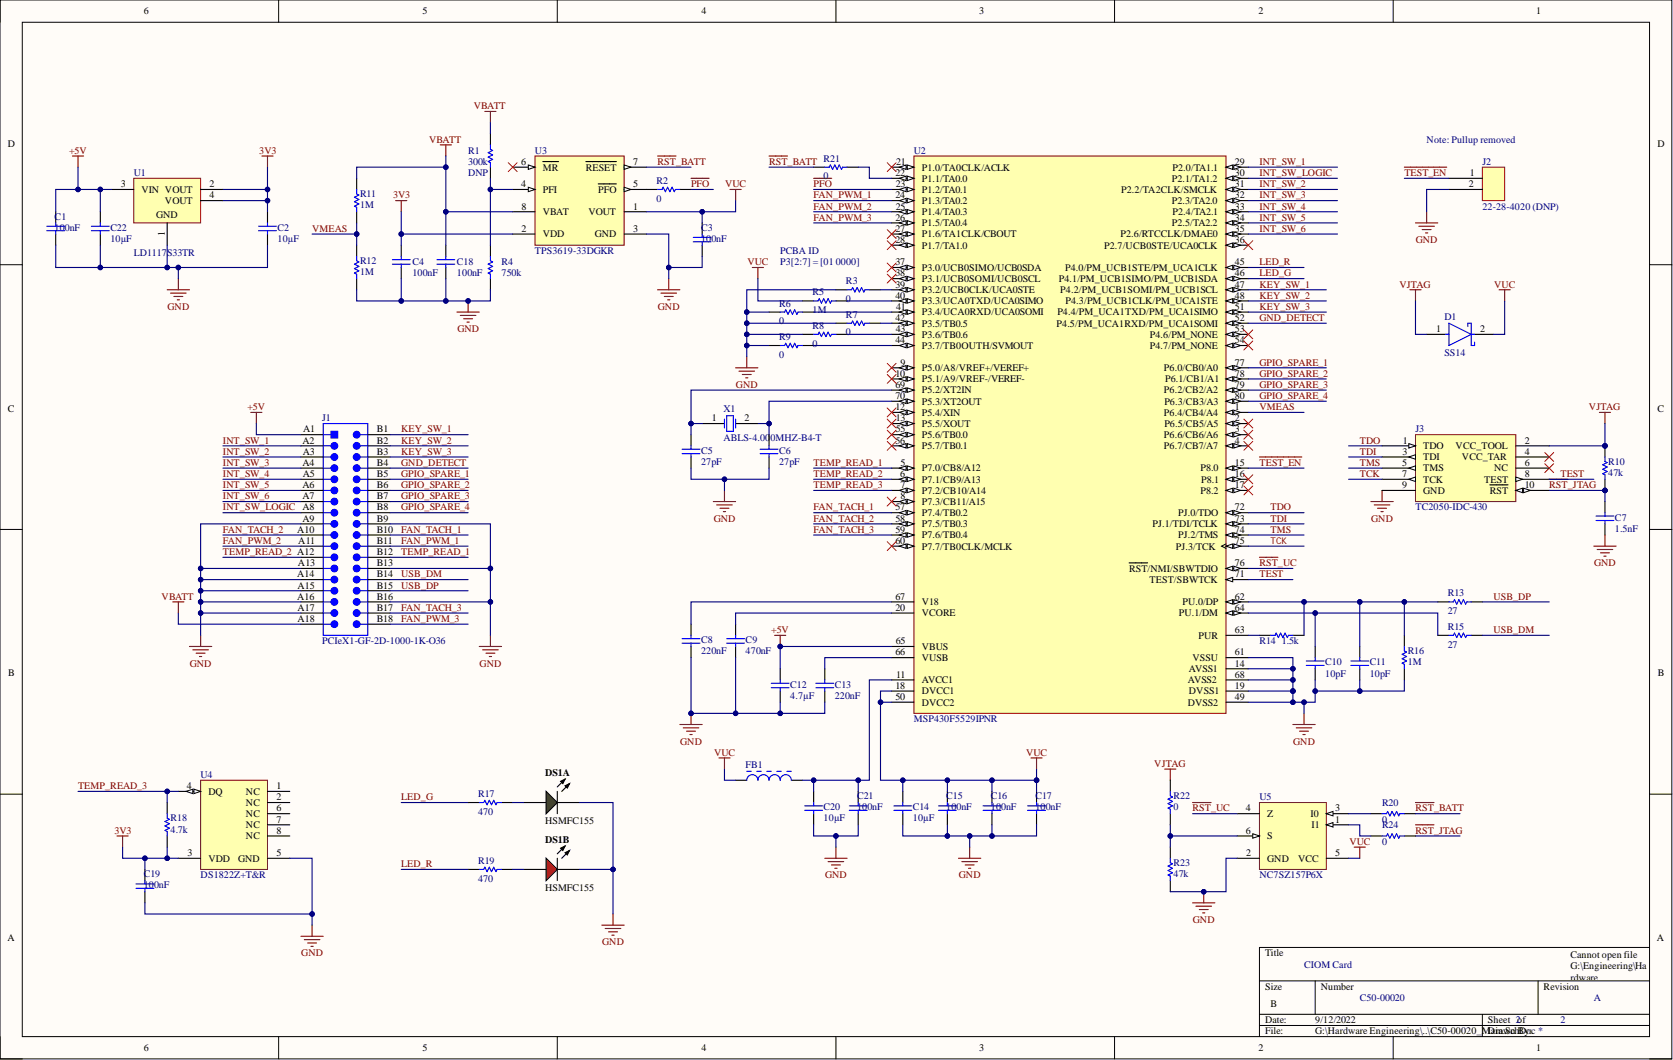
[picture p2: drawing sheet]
<svg xmlns="http://www.w3.org/2000/svg" width="381mm" height="241mm" viewBox="0 0 381 241" stroke-linecap="round" stroke-linejoin="round" font-family="sans-serif">
<defs><g id="words">
<g font-size="2.3">
<text x="32.7" y="3.3">6</text>
<text x="96.2" y="3.3">5</text>
<text x="159.7" y="3.3">4</text>
<text x="223" y="3.3">3</text>
<text x="286.6" y="3.3">2</text>
<text x="349.9" y="3.3">1</text>
<text x="1.8" y="33.4">D</text>
<text x="377.4" y="33.4">D</text>
<text x="118.7" y="37.5">6</text>
<text x="123.6" y="38.8">MR</text>
<text x="133.4" y="38.8">RESET</text>
<text x="144.2" y="37.5">7</text>
<text x="203.9" y="40.1">22</text>
<text x="204.1" y="37.5">21</text>
<text x="209.9" y="38.8">P1.0/TA0CLK/ACLK</text>
<text x="209.9" y="41.4">P1.1/TA0.0</text>
<text x="266.9" y="41.4">P2.1/TA1.2</text>
<text x="267" y="38.8">P2.0/TA1.1</text>
<text x="281.2" y="37.5">29</text>
<text x="281.2" y="40.1">30</text>
<text x="334.7" y="40.1">1</text>
<text x="27.5" y="42.6">3</text>
<text x="32.2" y="43.9">VIN VOUT</text>
<text x="37.6" y="46.4">VOUT</text>
<text x="47.7" y="42.6">2</text>
<text x="47.7" y="45.2">4</text>
<text x="118.7" y="42.6">4</text>
<text x="118.8" y="47.7">8</text>
<text x="123.6" y="43.9">PFI</text>
<text x="136.2" y="43.9">PFO</text>
<text x="144.2" y="47.7">1</text>
<text x="144.2" y="42.6">5</text>
<text x="203.9" y="45.2">24</text>
<text x="204" y="42.6">23</text>
<text x="204" y="47.7">25</text>
<text x="209.9" y="43.9">P1.2/TA0.1</text>
<text x="209.9" y="46.4">P1.3/TA0.2</text>
<text x="255.3" y="43.9">P2.2/TA2CLK/SMCLK</text>
<text x="266.9" y="46.4">P2.3/TA2.0</text>
<text x="281.2" y="42.6">31</text>
<text x="281.2" y="45.2">32</text>
<text x="281.2" y="47.7">33</text>
<text x="334.5" y="42.6">2</text>
<text x="35.5" y="49.7">GND</text>
<text x="37.6" y="53.6" transform="rotate(-90 37.6 53.6)">1</text>
<text x="118.8" y="52.8">2</text>
<text x="123.6" y="49">VBAT</text>
<text x="134" y="49">VOUT</text>
<text x="144.2" y="52.8">3</text>
<text x="203.9" y="50.2">26</text>
<text x="203.9" y="52.8">27</text>
<text x="209.9" y="49">P1.4/TA0.3</text>
<text x="209.9" y="51.5">P1.5/TA0.4</text>
<text x="266.9" y="51.5">P2.5/TA2.2</text>
<text x="267" y="49">P2.4/TA2.1</text>
<text x="281.2" y="50.2">34</text>
<text x="281.2" y="52.8">35</text>
<text x="123.6" y="54">VDD</text>
<text x="135.5" y="54">GND</text>
<text x="203.9" y="55.3">28</text>
<text x="209.9" y="54">P1.6/TA1CLK/CBOUT</text>
<text x="209.9" y="56.6">P1.7/TA1.0</text>
<text x="251.5" y="56.6">P2.7/UCB0STE/UCA0CLK</text>
<text x="255.2" y="54">P2.6/RTCCLK/DMAE0</text>
<text x="281.2" y="55.3">36</text>
<text x="203.9" y="60.4">37</text>
<text x="203.9" y="62.9">38</text>
<text x="203.9" y="65.5">39</text>
<text x="209.9" y="61.7">P3.0/UCB0SIMO/UCB0SDA</text>
<text x="209.9" y="64.2">P3.1/UCB0SOMI/UCB0SCL</text>
<text x="241.1" y="64.2">P4.1/PM_UCB1SIMO/PM_UCB1SDA</text>
<text x="242.6" y="61.7">P4.0/PM_UCB1STE/PM_UCA1CLK</text>
<text x="281.2" y="60.4">45</text>
<text x="281.2" y="62.9">46</text>
<text x="281.2" y="65.5">47</text>
<text x="203.9" y="68">40</text>
<text x="204.1" y="70.5">41</text>
<text x="209.9" y="66.7">P3.2/UCB0CLK/UCA0STE</text>
<text x="209.9" y="69.3">P3.3/UCA0TXD/UCA0SIMO</text>
<text x="209.9" y="71.8">P3.4/UCA0RXD/UCA0SOMI</text>
<text x="240.8" y="71.8">P4.4/PM_UCA1TXD/PM_UCA1SIMO</text>
<text x="241.5" y="66.7">P4.2/PM_UCB1SOMI/PM_UCB1SCL</text>
<text x="242.7" y="69.3">P4.3/PM_UCB1CLK/PM_UCA1STE</text>
<text x="281.2" y="68">48</text>
<text x="281.2" y="70.5">51</text>
<text x="203.9" y="73.1">42</text>
<text x="204" y="75.6">43</text>
<text x="209.9" y="74.3">P3.5/TB0.5</text>
<text x="209.9" y="76.9">P3.6/TB0.6</text>
<text x="240.6" y="74.3">P4.5/PM_UCA1RXD/PM_UCA1SOMI</text>
<text x="261.9" y="76.9">P4.6/PM_NONE</text>
<text x="281.2" y="73.1">52</text>
<text x="281.2" y="75.6">53</text>
<text x="327.1" y="75.6">1</text>
<text x="337.1" y="75.6">2</text>
<text x="203.9" y="78.1">44</text>
<text x="205.1" y="83.2">9</text>
<text x="209.9" y="79.4">P3.7/TB0OUTH/SVMOUT</text>
<text x="261.9" y="79.4">P4.7/PM_NONE</text>
<text x="281.2" y="78.1">54</text>
<text x="281.2" y="83.2">77</text>
<text x="203.9" y="85.8">10</text>
<text x="203.9" y="88.3">69</text>
<text x="209.9" y="84.5">P5.0/A8/VREF+/VEREF+</text>
<text x="209.9" y="87">P5.1/A9/VREF-/VEREF-</text>
<text x="209.9" y="89.6">P5.2/XT2IN</text>
<text x="265.1" y="84.5">P6.0/CB0/A0</text>
<text x="265.1" y="89.6">P6.2/CB2/A2</text>
<text x="265.3" y="87">P6.1/CB1/A1</text>
<text x="281.2" y="85.8">78</text>
<text x="281.2" y="88.3">79</text>
<text x="1.8" y="93.7">C</text>
<text x="162.1" y="95.9">1</text>
<text x="169.6" y="95.9">2</text>
<text x="203.9" y="93.4">12</text>
<text x="203.9" y="90.8">70</text>
<text x="204" y="95.9">13</text>
<text x="209.9" y="94.6">P5.4/XIN</text>
<text x="209.9" y="92.1">P5.3/XT2OUT</text>
<text x="265.1" y="94.6">P6.4/CB4/A4</text>
<text x="265.2" y="92.1">P6.3/CB3/A3</text>
<text x="281.2" y="93.4">1</text>
<text x="281.2" y="95.9">2</text>
<text x="281.2" y="90.8">80</text>
<text x="377.4" y="93.7">C</text>
<text x="68.9" y="101">A2</text>
<text x="69" y="98.4">A1</text>
<text x="85.8" y="98.4">B1</text>
<text x="85.8" y="101">B2</text>
<text x="203.9" y="101">56</text>
<text x="204" y="98.4">55</text>
<text x="209.9" y="97.2">P5.5/XOUT</text>
<text x="209.9" y="99.7">P5.6/TB0.0</text>
<text x="265.1" y="99.7">P6.6/CB6/A6</text>
<text x="265.2" y="97.2">P6.5/CB5/A5</text>
<text x="281.2" y="98.4">3</text>
<text x="281.2" y="101">4</text>
<text x="319.5" y="101">1</text>
<text x="347.2" y="101">2</text>
<text x="68.9" y="106.1">A4</text>
<text x="69" y="103.5">A3</text>
<text x="85.8" y="103.5">B3</text>
<text x="85.8" y="106.1">B4</text>
<text x="205.1" y="106.1">5</text>
<text x="209.9" y="107.3">P7.0/CB8/A12</text>
<text x="209.9" y="102.3">P5.7/TB0.1</text>
<text x="265.1" y="102.3">P6.7/CB7/A7</text>
<text x="273.4" y="107.3">P8.0</text>
<text x="281.2" y="106.1">15</text>
<text x="319.3" y="106.1">5</text>
<text x="319.4" y="103.5">3</text>
<text x="324.1" y="102.3">TDO</text>
<text x="324.1" y="104.8">TDI</text>
<text x="324.1" y="107.3">TMS</text>
<text x="331.5" y="102.3">VCC_TOOL</text>
<text x="332.9" y="104.8">VCC_TAR</text>
<text x="340.3" y="107.3">NC</text>
<text x="347.2" y="103.5">4</text>
<text x="347.2" y="106.1">6</text>
<text x="68.9" y="111.1">A6</text>
<text x="68.9" y="113.7">A7</text>
<text x="69" y="108.6">A5</text>
<text x="85.8" y="108.6">B5</text>
<text x="85.8" y="111.1">B6</text>
<text x="85.8" y="113.7">B7</text>
<text x="205" y="108.6">6</text>
<text x="205.1" y="111.1">7</text>
<text x="205.1" y="113.7">8</text>
<text x="209.9" y="109.9">P7.1/CB9/A13</text>
<text x="209.9" y="112.4">P7.2/CB10/A14</text>
<text x="273.4" y="112.4">P8.2</text>
<text x="273.5" y="109.9">P8.1</text>
<text x="281.2" y="108.6">16</text>
<text x="281.2" y="111.1">17</text>
<text x="319.3" y="108.6">7</text>
<text x="319.3" y="111.1">9</text>
<text x="324.1" y="109.9">TCK</text>
<text x="324.1" y="112.4">GND</text>
<text x="338" y="109.9">TEST</text>
<text x="339.3" y="112.4">RST</text>
<text x="347.2" y="108.6">8</text>
<text x="347.2" y="111.1">10</text>
<text x="68.9" y="118.7">A9</text>
<text x="85.8" y="116.2">B8</text>
<text x="85.8" y="118.7">B9</text>
<text x="203.9" y="116.2">57</text>
<text x="203.9" y="118.7">58</text>
<text x="209.9" y="114.9">P7.3/CB11/A15</text>
<text x="209.9" y="117.5">P7.4/TB0.2</text>
<text x="268.3" y="117.5">PJ.0/TDO</text>
<text x="281.2" y="116.2">72</text>
<text x="281.2" y="118.7">73</text>
<text x="67.7" y="121.3">A10</text>
<text x="67.9" y="123.8">A11</text>
<text x="85.8" y="121.3">B10</text>
<text x="85.8" y="123.8">B11</text>
<text x="203.9" y="121.3">59</text>
<text x="203.9" y="123.8">60</text>
<text x="209.9" y="120">P7.5/TB0.3</text>
<text x="209.9" y="122.6">P7.6/TB0.4</text>
<text x="209.9" y="125.1">P7.7/TB0CLK/MCLK</text>
<text x="262.5" y="120">PJ.1/TDI/TCLK</text>
<text x="267.8" y="125.1">PJ.3/TCK</text>
<text x="268.3" y="122.6">PJ.2/TMS</text>
<text x="281.2" y="121.3">74</text>
<text x="281.2" y="123.8">75</text>
<text x="67.7" y="131.4">A14</text>
<text x="67.9" y="128.9">A13</text>
<text x="85.8" y="126.4">B12</text>
<text x="85.8" y="128.9">B13</text>
<text x="85.8" y="131.4">B14</text>
<text x="257.1" y="130.2">RST/NMI/SBWTDIO</text>
<text x="281.2" y="131.4">71</text>
<text x="281.2" y="128.9">76</text>
<text x="67.7" y="136.5">A16</text>
<text x="67.8" y="134">A15</text>
<text x="85.8" y="134">B15</text>
<text x="85.8" y="136.5">B16</text>
<text x="203.9" y="136.5">67</text>
<text x="209.9" y="137.8">V18</text>
<text x="261.8" y="132.7">TEST/SBWTCK</text>
<text x="269.3" y="137.8">PU.0/DP</text>
<text x="281.2" y="136.5">62</text>
<text x="67.8" y="139">A17</text>
<text x="67.8" y="141.6">A18</text>
<text x="85.8" y="139">B17</text>
<text x="85.8" y="141.6">B18</text>
<text x="203.9" y="139">20</text>
<text x="209.9" y="140.3">VCORE</text>
<text x="268.5" y="140.3">PU.1/DM</text>
<text x="281.2" y="139">64</text>
<text x="203.9" y="149.2">66</text>
<text x="204" y="146.7">65</text>
<text x="209.9" y="147.9">VBUS</text>
<text x="272.9" y="145.4">PUR</text>
<text x="281.2" y="149.2">61</text>
<text x="281.2" y="144.1">63</text>
<text x="1.9" y="153.9">B</text>
<text x="204.1" y="154.3">11</text>
<text x="209.9" y="155.5">AVCC1</text>
<text x="209.9" y="150.5">VUSB</text>
<text x="270.5" y="155.5">AVSS2</text>
<text x="270.7" y="153">AVSS1</text>
<text x="271.6" y="150.5">VSSU</text>
<text x="281.2" y="151.7">14</text>
<text x="281.2" y="154.3">68</text>
<text x="377.5" y="153.9">B</text>
<text x="203.9" y="156.8">18</text>
<text x="203.9" y="159.3">50</text>
<text x="209.9" y="158.1">DVCC1</text>
<text x="209.9" y="160.6">DVCC2</text>
<text x="270.5" y="160.6">DVSS2</text>
<text x="270.7" y="158.1">DVSS1</text>
<text x="281.2" y="156.8">19</text>
<text x="281.2" y="159.3">49</text>
<text x="42.6" y="179.6">4</text>
<text x="62.9" y="179.6">1</text>
<text x="124.1" y="176.6">DS1A</text>
<text x="47.5" y="180.9">DQ</text>
<text x="56" y="180.9">NC</text>
<text x="56" y="183.5">NC</text>
<text x="56" y="186">NC</text>
<text x="62.9" y="182.2">2</text>
<text x="62.9" y="184.7">6</text>
<text x="283.7" y="184.7">4</text>
<text x="288.6" y="186">Z</text>
<text x="298.4" y="186">I0</text>
<text x="304.1" y="184.7">3</text>
<text x="56" y="188.5">NC</text>
<text x="56" y="191.1">NC</text>
<text x="62.9" y="187.3">7</text>
<text x="62.9" y="189.8">8</text>
<text x="124.1" y="187.5">HSMFC155</text>
<text x="124.1" y="191.8">DS1B</text>
<text x="283.7" y="189.8">6</text>
<text x="288.6" y="191.1">S</text>
<text x="298.7" y="188.5">I1</text>
<text x="304.1" y="187.3">1</text>
<text x="42.7" y="194.9">3</text>
<text x="47.5" y="196.1">VDD</text>
<text x="54.2" y="196.1">GND</text>
<text x="62.9" y="194.9">5</text>
<text x="283.8" y="194.9">2</text>
<text x="288.6" y="196.1">GND</text>
<text x="295.6" y="196.1">VCC</text>
<text x="304.1" y="194.9">5</text>
<text x="124.1" y="202.7">HSMFC155</text>
<text x="1.7" y="214.2">A</text>
<text x="377.4" y="214.2">A</text>
<text x="288.1" y="217.7">Title</text>
<text x="357.6" y="218.1">Cannot open file</text>
<text x="357.6" y="220.7">G:\Engineering\Ha</text>
<text x="288.1" y="225.3">Size</text>
<text x="300.8" y="225.3">Number</text>
<text x="351.5" y="225.3">RevisioEnngineering\AGS</text>
<text x="357.6" y="223.2">rdware</text>
<text x="288.1" y="232.9">Date:</text>
<text x="289.4" y="229.1">B</text>
<text x="299.5" y="232.9">9/12/2022</text>
<text x="338.9" y="232.9">Sheet 2of</text>
<text x="357.6" y="228.3">BrandA</text>
<text x="357.6" y="230.8">Color.PNG. File</text>
<text x="363.3" y="228.3">ing\AGS</text>
<text x="32.7" y="239.3">6</text>
<text x="96.2" y="239.3">5</text>
<text x="159.7" y="239.3">4</text>
<text x="223" y="239.3">3</text>
<text x="286.6" y="239.3">2</text>
<text x="288.1" y="235.5">File:</text>
<text x="299.5" y="235.5">G:\Hardware Engineering\..\C50-00020_Main.Sn Doc *</text>
<text x="338.9" y="235.5">DrawchBy:</text>
<text x="349.9" y="239.3">1</text>
</g>
<g font-size="2.3" fill="#800000">
<text x="107.9" y="24.9">VBATT</text>
<text x="15.7" y="35">+5V</text>
<text x="59.1" y="35">3V3</text>
<text x="97.7" y="32.5">VBATT</text>
<text x="149.8" y="37.5">RST_BATT</text>
<text x="175.1" y="37.5">RST_BATT</text>
<text x="286.8" y="37.5">INT_SW_1</text>
<text x="286.8" y="40.1">INT_SW_LOGIC</text>
<text x="319.8" y="40.1">TEST_EN</text>
<text x="89.5" y="45.2">3V3</text>
<text x="157.4" y="42.6">PFO</text>
<text x="165.2" y="42.6">VUC</text>
<text x="185.3" y="45.2">FAN_PWM_1</text>
<text x="185.3" y="47.7">FAN_PWM_2</text>
<text x="185.3" y="42.6">PFO</text>
<text x="286.8" y="42.6">INT_SW_2</text>
<text x="286.8" y="45.2">INT_SW_3</text>
<text x="286.8" y="47.7">INT_SW_4</text>
<text x="71.1" y="52.8">VMEAS</text>
<text x="185.3" y="50.2">FAN_PWM_3</text>
<text x="286.8" y="50.2">INT_SW_5</text>
<text x="286.8" y="52.8">INT_SW_6</text>
<text x="322.4" y="55.3">GND</text>
<text x="170.2" y="60.4">VUC</text>
<text x="286.8" y="62.9">LED_G</text>
<text x="286.8" y="65.5">KEY_SW_1</text>
<text x="286.8" y="60.4">LED_R</text>
<text x="318.7" y="65.5">VJTAG</text>
<text x="340.3" y="65.5">VUC</text>
<text x="38.2" y="70.5">GND</text>
<text x="149.8" y="70.5">GND</text>
<text x="286.8" y="68">KEY_SW_2</text>
<text x="286.8" y="70.5">KEY_SW_3</text>
<text x="104.2" y="75.6">GND</text>
<text x="286.8" y="73.1">GND_DETECT</text>
<text x="286.8" y="83.2">GPIO_SPARE_1</text>
<text x="167.6" y="88.3">GND</text>
<text x="286.8" y="85.8">GPIO_SPARE_2</text>
<text x="286.8" y="88.3">GPIO_SPARE_3</text>
<text x="56.3" y="93.4">+5V</text>
<text x="286.8" y="93.4">VMEAS</text>
<text x="286.8" y="90.8">GPIO_SPARE_4</text>
<text x="361.9" y="93.4">VJTAG</text>
<text x="50.8" y="101">INT_SW_1</text>
<text x="91.4" y="98.4">KEY_SW_1</text>
<text x="91.4" y="101">KEY_SW_2</text>
<text x="309.7" y="101">TDO</text>
<text x="50.8" y="103.5">INT_SW_2</text>
<text x="50.8" y="106.1">INT_SW_3</text>
<text x="91.4" y="103.5">KEY_SW_3</text>
<text x="91.4" y="106.1">GND_DETECT</text>
<text x="185.3" y="106.1">TEMP_READ_1</text>
<text x="286.8" y="106.1">TEST_EN</text>
<text x="309.7" y="103.5">TDI</text>
<text x="309.7" y="106.1">TMS</text>
<text x="50.8" y="108.6">INT_SW_4</text>
<text x="50.8" y="111.1">INT_SW_5</text>
<text x="50.8" y="113.7">INT_SW_6</text>
<text x="91.4" y="108.6">GPIO_SPARE_1</text>
<text x="91.4" y="111.1">GPIO_SPARE_2</text>
<text x="91.4" y="113.7">GPIO_SPARE_3</text>
<text x="185.3" y="108.6">TEMP_READ_2</text>
<text x="185.3" y="111.1">TEMP_READ_3</text>
<text x="309.7" y="108.6">TCK</text>
<text x="352.8" y="111.1">RST_JTAG</text>
<text x="355.4" y="108.6">TEST</text>
<text x="50.8" y="116.2">INT_SW_LOGIC A8</text>
<text x="91.4" y="116.2">GPIO_SPARE_4</text>
<text x="162.5" y="118.7">GND</text>
<text x="185.3" y="116.2">FAN_TACH_1</text>
<text x="185.3" y="118.7">FAN_TACH_2</text>
<text x="289.4" y="116.2">TDO</text>
<text x="289.4" y="118.7">TDI</text>
<text x="312.3" y="118.7">GND</text>
<text x="50.8" y="121.3">FAN_TACH_2</text>
<text x="50.8" y="123.8">FAN_PWM_2</text>
<text x="91.4" y="121.3">FAN_TACH_1</text>
<text x="91.4" y="123.8">FAN_PWM_1</text>
<text x="185.3" y="121.3">FAN_TACH_3</text>
<text x="289.4" y="121.3">TMS</text>
<text x="50.8" y="126.4">TEMP_READ_2 A12</text>
<text x="91.4" y="131.4">USB_DM</text>
<text x="91.4" y="126.4">TEMP_READ_1</text>
<text x="286.8" y="131.4">TEST</text>
<text x="286.8" y="128.9">RST_UC</text>
<text x="363.1" y="128.9">GND</text>
<text x="36.8" y="136.5">VBATT</text>
<text x="91.4" y="134">USB_DP</text>
<text x="340.1" y="136.5">USB_DP</text>
<text x="91.4" y="139">FAN_TACH_3</text>
<text x="91.4" y="141.6">FAN_PWM_3</text>
<text x="175.6" y="144.1">+5V</text>
<text x="340.1" y="144.1">USB_DM</text>
<text x="43.2" y="151.7">GND</text>
<text x="109.2" y="151.7">GND</text>
<text x="154.9" y="169.5">GND</text>
<text x="162.6" y="172">VUC</text>
<text x="233.7" y="172">VUC</text>
<text x="294.5" y="169.5">GND</text>
<text x="17.8" y="179.6">TEMP_READ_3</text>
<text x="262.9" y="174.6">VJTAG</text>
<text x="91.4" y="182.2">LED_G</text>
<text x="271.6" y="184.7">RST_UC</text>
<text x="322.4" y="184.7">RST_BATT</text>
<text x="26.1" y="189.8">3V3</text>
<text x="322.4" y="189.8">RST_JTAG</text>
<text x="91.4" y="197.4">LED_R</text>
<text x="307.3" y="192.3">VUC</text>
<text x="187.9" y="199.9">GND</text>
<text x="218.4" y="199.9">GND</text>
<text x="137.1" y="215.2">GND</text>
<text x="271.7" y="210.1">GND</text>
<text x="68.6" y="217.7">GND</text>
</g>
<g font-size="2.3" fill="#000080">
<text x="106.6" y="35">R1</text>
<text x="121.8" y="35">U3</text>
<text x="208.1" y="35">U2</text>
<text x="324.9" y="32.5">Note: Pullup removed</text>
<text x="30.5" y="40.1">U1</text>
<text x="106.6" y="37.5">300k</text>
<text x="106.6" y="40.1">DNP</text>
<text x="149.5" y="41.9">R2</text>
<text x="187.6" y="40.8">0</text>
<text x="187.6" y="36.8">R21</text>
<text x="337.6" y="37.5">J2</text>
<text x="82" y="47.4">1M</text>
<text x="82" y="44.9">R11</text>
<text x="149.5" y="45.9">0</text>
<text x="337.6" y="47.7">22-28-4020 (DNP)</text>
<text x="12.4" y="52.5">100nF</text>
<text x="12.4" y="50">C1</text>
<text x="25.1" y="52.5">C22</text>
<text x="63.2" y="52.5">C2</text>
<text x="159.7" y="52.5">C3</text>
<text x="25.1" y="55.1">10µF</text>
<text x="30.5" y="58.4">LD1117S33TR</text>
<text x="63.2" y="55.1">10µF</text>
<text x="121.8" y="57.8">TPS3619-33DGKR</text>
<text x="159.7" y="55.1">100nF</text>
<text x="177.7" y="57.8">PCBA ID</text>
<text x="82" y="62.7">1M</text>
<text x="82" y="60.1">R12</text>
<text x="93.9" y="62.9">100nF</text>
<text x="93.9" y="60.4">C4</text>
<text x="104.1" y="62.9">100nF</text>
<text x="104.1" y="60.4">C18</text>
<text x="114.2" y="62.9">750k</text>
<text x="114.2" y="60.4">R4</text>
<text x="177.7" y="60.4">P3[2:7] = [01</text>
<text x="190.3" y="60.4">0000]</text>
<text x="192.7" y="64.7">R3</text>
<text x="177.4" y="69.8">R6</text>
<text x="185" y="71.3">1M</text>
<text x="185" y="67.2">R5</text>
<text x="192.7" y="68.8">0</text>
<text x="177.4" y="77.4">R9</text>
<text x="177.4" y="73.8">0</text>
<text x="185" y="74.8">R8</text>
<text x="192.7" y="76.4">0</text>
<text x="192.7" y="72.3">R7</text>
<text x="329" y="72.8">D1</text>
<text x="177.4" y="81.4">0</text>
<text x="185" y="78.9">0</text>
<text x="329" y="80.9">SS14</text>
<text x="73.4" y="95.9">J1</text>
<text x="164.7" y="93.9">X1</text>
<text x="164.7" y="100.5">ABLS-4.00</text>
<text x="175.4" y="100.5">0MHZ-B4-T</text>
<text x="322.4" y="98.4">J3</text>
<text x="159.7" y="105.8">27pF</text>
<text x="159.7" y="103.3">C5</text>
<text x="177.4" y="105.8">27pF</text>
<text x="177.4" y="103.3">C6</text>
<text x="366.3" y="105.8">R10</text>
<text x="366.3" y="108.3">47k</text>
<text x="322.4" y="116.2">TC2050-IDC-430</text>
<text x="367.8" y="118.5">C7</text>
<text x="367.8" y="121">1.5nF</text>
<text x="329.7" y="135.7">R13</text>
<text x="329.7" y="143.4">R15</text>
<text x="329.7" y="139.8">27</text>
<text x="73.4" y="146.7">PCIeX1-GF-2D-1000-1K-O36</text>
<text x="159.7" y="148.9">220nF</text>
<text x="159.7" y="146.4">C8</text>
<text x="169.8" y="148.9">470nF</text>
<text x="169.8" y="146.4">C9</text>
<text x="286.8" y="146.7">R14</text>
<text x="291.9" y="146.7">1.5k</text>
<text x="320.6" y="148.9">R16</text>
<text x="329.7" y="147.4">27</text>
<text x="301.8" y="154">10pF</text>
<text x="301.8" y="151.5">C10</text>
<text x="311.9" y="154">10pF</text>
<text x="311.9" y="151.5">C11</text>
<text x="320.6" y="151.5">1M</text>
<text x="180" y="159.1">4.7µF</text>
<text x="180" y="156.6">C12</text>
<text x="190.1" y="159.1">220nF</text>
<text x="190.1" y="156.6">C13</text>
<text x="208.1" y="164.4">MSP430F5529IPNR</text>
<text x="45.7" y="177.1">U4</text>
<text x="169.8" y="174.8">FB1</text>
<text x="108.9" y="185.5">470</text>
<text x="108.9" y="181.4">R17</text>
<text x="187.6" y="184.5">C20</text>
<text x="195.2" y="184.5">100nF</text>
<text x="195.2" y="181.9">C21</text>
<text x="207.9" y="184.5">C14</text>
<text x="215.5" y="184.5">100nF</text>
<text x="215.5" y="181.9">C15</text>
<text x="225.6" y="184.5">100nF</text>
<text x="225.6" y="181.9">C16</text>
<text x="235.8" y="184.5">100nF</text>
<text x="235.8" y="181.9">C17</text>
<text x="267.3" y="184.5">0</text>
<text x="267.3" y="181.9">R22</text>
<text x="286.8" y="182.2">U5</text>
<text x="314.7" y="183.5">R20</text>
<text x="38.8" y="189.5">4.7k</text>
<text x="38.8" y="187">R18</text>
<text x="187.6" y="187">10µF</text>
<text x="207.9" y="187">10µF</text>
<text x="314.7" y="187.3">0</text>
<text x="314.7" y="188.5">R24</text>
<text x="108.9" y="196.6">R19</text>
<text x="267.3" y="197.2">R23</text>
<text x="314.7" y="192.3">0</text>
<text x="32.7" y="202.2">100nF</text>
<text x="32.7" y="199.7">C19</text>
<text x="45.7" y="199.9">DS1822Z+T&amp;R</text>
<text x="108.9" y="200.7">470</text>
<text x="267.3" y="199.7">47k</text>
<text x="286.8" y="199.9">NC7SZ157P6X</text>
<text x="297" y="220.2">CIOM Card</text>
<text x="309.7" y="227.9">C50-00020</text>
<text x="355.4" y="232.9">2 does not exist.</text>
</g>
<text font-size="2.1" fill="#800000" x="289.4" y="123.9">TCK</text>
</g></defs>
<path d="M0 0h380.7v241.1h-380.7z" fill-rule="evenodd" fill="#fffcf8"/>
<path d="M0 0h380.7v241.1h-380.7z" fill="none" stroke="#000" stroke-width=".23"/>
<path d="M5.1 5.1h370.6v230.9h-370.6z" fill-rule="evenodd" fill="#fffcf8"/>
<g fill="none" stroke="#000" stroke-width=".23">
<path d="M0 0v5.1M63.5 0v5.1M126.9 0v5.1M190.4 0v5.1M253.8 0v5.1M317.3 0v5.1M5.1 5.1h370.6v230.9h-370.6zM0 60.3h5.1M375.7 60.3h5M0 120.5h5.1M375.7 120.5h5M0 180.8h5.1"/>
<path d="M375.7 180.8h5M375.7 215.7h-88.9v20.3M0 236v5.1h5.1M63.5 236v5.1M126.9 236v5.1M190.4 236v5.1M253.8 236v5.1M286.8 223.3h88.9M286.8 230.9h88.9M286.8 233.4h88.9M299.5 223.3v7.6M317.3 236v5.1"/>
<path d="M337.6 230.9v5.1M350.3 223.3v7.6M375.7 241.1h5"/>
</g>
<path d="M208.1 35.5h71.1v126.9h-71.1z" fill-rule="evenodd" fill="#ffffb0"/>
<path d="M208.1 35.5h71.1v126.9h-71.1z" fill="none" stroke="#800000" stroke-width=".23"/>
<path d="M279.2 93.9h5.1" fill="none" stroke="#000" stroke-width=".25"/>
<path d="M279.2 93.9l1.5-.5v1z" fill="#f8fcff"/>
<path d="M279.2 93.9l1.5-.5v1z" fill="none" stroke="#000" stroke-width=".23"/>
<path d="M281 93.4l1.5 .5-1.5 .5z" fill="#f8fcff"/>
<path d="M281 93.4l1.5 .5-1.5 .5z" fill="none" stroke="#000" stroke-width=".23"/>
<path d="M279.2 96.4h5.1" fill="none" stroke="#000" stroke-width=".25"/>
<path d="M279.2 96.4l1.5-.5v1z" fill="#f8fcff"/>
<path d="M279.2 96.4l1.5-.5v1z" fill="none" stroke="#000" stroke-width=".23"/>
<path d="M281 95.9l1.5 .5-1.5 .5z" fill="#f8fcff"/>
<path d="M281 95.9l1.5 .5-1.5 .5z" fill="none" stroke="#000" stroke-width=".23"/>
<path d="M279.2 99h5.1" fill="none" stroke="#000" stroke-width=".25"/>
<path d="M279.2 99l1.5-.6v1.1z" fill="#f8fcff"/>
<path d="M279.2 99l1.5-.6v1.1z" fill="none" stroke="#000" stroke-width=".23"/>
<path d="M281 98.4l1.5 .6-1.5 .5z" fill="#f8fcff"/>
<path d="M281 98.4l1.5 .6-1.5 .5z" fill="none" stroke="#000" stroke-width=".23"/>
<path d="M279.2 101.5h5.1" fill="none" stroke="#000" stroke-width=".25"/>
<path d="M279.2 101.5l1.5-.5v1z" fill="#f8fcff"/>
<path d="M279.2 101.5l1.5-.5v1z" fill="none" stroke="#000" stroke-width=".23"/>
<path d="M281 101l1.5 .5-1.5 .5z" fill="#f8fcff"/>
<path d="M281 101l1.5 .5-1.5 .5z" fill="none" stroke="#000" stroke-width=".23"/>
<path d="M203.1 106.6h5" fill="none" stroke="#000" stroke-width=".25"/>
<path d="M206.6 106.1l1.5 .5-1.5 .5z" fill="#f8fcff"/>
<path d="M206.6 106.1l1.5 .5-1.5 .5z" fill="none" stroke="#000" stroke-width=".23"/>
<path d="M204.8 106.6l1.6-.5v1z" fill="#f8fcff"/>
<path d="M204.8 106.6l1.6-.5v1z" fill="none" stroke="#000" stroke-width=".23"/>
<path d="M203.1 109.1h5" fill="none" stroke="#000" stroke-width=".25"/>
<path d="M206.6 108.6l1.5 .5-1.5 .5z" fill="#f8fcff"/>
<path d="M206.6 108.6l1.5 .5-1.5 .5z" fill="none" stroke="#000" stroke-width=".23"/>
<path d="M204.8 109.1l1.6-.5v1z" fill="#f8fcff"/>
<path d="M204.8 109.1l1.6-.5v1z" fill="none" stroke="#000" stroke-width=".23"/>
<path d="M203.1 111.6h5" fill="none" stroke="#000" stroke-width=".25"/>
<path d="M206.6 111.1l1.5 .5-1.5 .5z" fill="#f8fcff"/>
<path d="M206.6 111.1l1.5 .5-1.5 .5z" fill="none" stroke="#000" stroke-width=".23"/>
<path d="M204.8 111.6l1.6-.5v1z" fill="#f8fcff"/>
<path d="M204.8 111.6l1.6-.5v1z" fill="none" stroke="#000" stroke-width=".23"/>
<path d="M203.1 114.2h5" fill="none" stroke="#000" stroke-width=".25"/>
<path d="M206.6 113.7l1.5 .5-1.5 .5z" fill="#f8fcff"/>
<path d="M206.6 113.7l1.5 .5-1.5 .5z" fill="none" stroke="#000" stroke-width=".23"/>
<path d="M204.8 114.2l1.6-.5v1z" fill="#f8fcff"/>
<path d="M204.8 114.2l1.6-.5v1z" fill="none" stroke="#000" stroke-width=".23"/>
<path d="M203.1 83.7h5" fill="none" stroke="#000" stroke-width=".25"/>
<path d="M206.6 83.2l1.5 .5-1.5 .5z" fill="#f8fcff"/>
<path d="M206.6 83.2l1.5 .5-1.5 .5z" fill="none" stroke="#000" stroke-width=".23"/>
<path d="M204.8 83.7l1.6-.5v1z" fill="#f8fcff"/>
<path d="M204.8 83.7l1.6-.5v1z" fill="none" stroke="#000" stroke-width=".23"/>
<path d="M203.1 86.3h5" fill="none" stroke="#000" stroke-width=".25"/>
<path d="M206.6 85.8l1.5 .5-1.5 .5z" fill="#f8fcff"/>
<path d="M206.6 85.8l1.5 .5-1.5 .5z" fill="none" stroke="#000" stroke-width=".23"/>
<path d="M204.8 86.3l1.6-.5v1z" fill="#f8fcff"/>
<path d="M204.8 86.3l1.6-.5v1z" fill="none" stroke="#000" stroke-width=".23"/>
<path d="M203.1 93.9h5M203.1 154.8h5" fill="none" stroke="#000" stroke-width=".25"/>
<path d="M206.6 93.4l1.5 .5-1.5 .5z" fill="#f8fcff"/>
<path d="M206.6 93.4l1.5 .5-1.5 .5z" fill="none" stroke="#000" stroke-width=".23"/>
<path d="M204.8 93.9l1.6-.5v1z" fill="#f8fcff"/>
<path d="M204.8 93.9l1.6-.5v1z" fill="none" stroke="#000" stroke-width=".23"/>
<path d="M203.1 96.4h5" fill="none" stroke="#000" stroke-width=".25"/>
<path d="M206.6 95.9l1.5 .5-1.5 .5z" fill="#f8fcff"/>
<path d="M206.6 95.9l1.5 .5-1.5 .5z" fill="none" stroke="#000" stroke-width=".23"/>
<path d="M204.8 96.4l1.6-.5v1z" fill="#f8fcff"/>
<path d="M204.8 96.4l1.6-.5v1z" fill="none" stroke="#000" stroke-width=".23"/>
<path d="M279.2 106.6h5.1M279.2 152.2h5.1" fill="none" stroke="#000" stroke-width=".25"/>
<path d="M279.2 106.6l1.5-.5v1z" fill="#f8fcff"/>
<path d="M279.2 106.6l1.5-.5v1z" fill="none" stroke="#000" stroke-width=".23"/>
<path d="M281 106.1l1.5 .5-1.5 .5z" fill="#f8fcff"/>
<path d="M281 106.1l1.5 .5-1.5 .5z" fill="none" stroke="#000" stroke-width=".23"/>
<path d="M279.2 109.1h5.1" fill="none" stroke="#000" stroke-width=".25"/>
<path d="M279.2 109.1l1.5-.5v1z" fill="#f8fcff"/>
<path d="M279.2 109.1l1.5-.5v1z" fill="none" stroke="#000" stroke-width=".23"/>
<path d="M281 108.6l1.5 .5-1.5 .5z" fill="#f8fcff"/>
<path d="M281 108.6l1.5 .5-1.5 .5z" fill="none" stroke="#000" stroke-width=".23"/>
<path d="M279.2 111.6h5.1" fill="none" stroke="#000" stroke-width=".25"/>
<path d="M279.2 111.6l1.5-.5v1z" fill="#f8fcff"/>
<path d="M279.2 111.6l1.5-.5v1z" fill="none" stroke="#000" stroke-width=".23"/>
<path d="M281 111.1l1.5 .5-1.5 .5z" fill="#f8fcff"/>
<path d="M281 111.1l1.5 .5-1.5 .5z" fill="none" stroke="#000" stroke-width=".23"/>
<path d="M203.1 38.1h5M203.1 139.6h5M203.1 157.3h5M279.2 157.3h5.1" fill="none" stroke="#000" stroke-width=".25"/>
<path d="M206.6 37.5l1.5 .6-1.5 .5z" fill="#f8fcff"/>
<path d="M206.6 37.5l1.5 .6-1.5 .5z" fill="none" stroke="#000" stroke-width=".23"/>
<path d="M204.8 38.1l1.6-.6v1.1z" fill="#f8fcff"/>
<path d="M204.8 38.1l1.6-.6v1.1z" fill="none" stroke="#000" stroke-width=".23"/>
<path d="M203.1 40.6h5" fill="none" stroke="#000" stroke-width=".25"/>
<path d="M206.6 40.1l1.5 .5-1.5 .5z" fill="#f8fcff"/>
<path d="M206.6 40.1l1.5 .5-1.5 .5z" fill="none" stroke="#000" stroke-width=".23"/>
<path d="M204.8 40.6l1.6-.5v1z" fill="#f8fcff"/>
<path d="M204.8 40.6l1.6-.5v1z" fill="none" stroke="#000" stroke-width=".23"/>
<path d="M203.1 43.1h5" fill="none" stroke="#000" stroke-width=".25"/>
<path d="M206.6 42.6l1.5 .5-1.5 .5z" fill="#f8fcff"/>
<path d="M206.6 42.6l1.5 .5-1.5 .5z" fill="none" stroke="#000" stroke-width=".23"/>
<path d="M204.8 43.1l1.6-.5v1z" fill="#f8fcff"/>
<path d="M204.8 43.1l1.6-.5v1z" fill="none" stroke="#000" stroke-width=".23"/>
<path d="M203.1 45.7h5" fill="none" stroke="#000" stroke-width=".25"/>
<path d="M206.6 45.2l1.5 .5-1.5 .5z" fill="#f8fcff"/>
<path d="M206.6 45.2l1.5 .5-1.5 .5z" fill="none" stroke="#000" stroke-width=".23"/>
<path d="M204.8 45.7l1.6-.5v1z" fill="#f8fcff"/>
<path d="M204.8 45.7l1.6-.5v1z" fill="none" stroke="#000" stroke-width=".23"/>
<path d="M203.1 48.2h5" fill="none" stroke="#000" stroke-width=".25"/>
<path d="M206.6 47.7l1.5 .5-1.5 .5z" fill="#f8fcff"/>
<path d="M206.6 47.7l1.5 .5-1.5 .5z" fill="none" stroke="#000" stroke-width=".23"/>
<path d="M204.8 48.2l1.6-.5v1z" fill="#f8fcff"/>
<path d="M204.8 48.2l1.6-.5v1z" fill="none" stroke="#000" stroke-width=".23"/>
<path d="M203.1 50.7h5" fill="none" stroke="#000" stroke-width=".25"/>
<path d="M206.6 50.2l1.5 .5-1.5 .5z" fill="#f8fcff"/>
<path d="M206.6 50.2l1.5 .5-1.5 .5z" fill="none" stroke="#000" stroke-width=".23"/>
<path d="M204.8 50.7l1.6-.5v1z" fill="#f8fcff"/>
<path d="M204.8 50.7l1.6-.5v1z" fill="none" stroke="#000" stroke-width=".23"/>
<path d="M203.1 53.3h5" fill="none" stroke="#000" stroke-width=".25"/>
<path d="M206.6 52.8l1.5 .5-1.5 .5z" fill="#f8fcff"/>
<path d="M206.6 52.8l1.5 .5-1.5 .5z" fill="none" stroke="#000" stroke-width=".23"/>
<path d="M204.8 53.3l1.6-.5v1z" fill="#f8fcff"/>
<path d="M204.8 53.3l1.6-.5v1z" fill="none" stroke="#000" stroke-width=".23"/>
<path d="M203.1 55.8h5" fill="none" stroke="#000" stroke-width=".25"/>
<path d="M206.6 55.3l1.5 .5-1.5 .5z" fill="#f8fcff"/>
<path d="M206.6 55.3l1.5 .5-1.5 .5z" fill="none" stroke="#000" stroke-width=".23"/>
<path d="M204.8 55.8l1.6-.5v1z" fill="#f8fcff"/>
<path d="M204.8 55.8l1.6-.5v1z" fill="none" stroke="#000" stroke-width=".23"/>
<path d="M279.2 38.1h5.1" fill="none" stroke="#000" stroke-width=".25"/>
<path d="M279.2 38.1l1.5-.6v1.1z" fill="#f8fcff"/>
<path d="M279.2 38.1l1.5-.6v1.1z" fill="none" stroke="#000" stroke-width=".23"/>
<path d="M281 37.5l1.5 .6-1.5 .5z" fill="#f8fcff"/>
<path d="M281 37.5l1.5 .6-1.5 .5z" fill="none" stroke="#000" stroke-width=".23"/>
<path d="M279.2 40.6h5.1" fill="none" stroke="#000" stroke-width=".25"/>
<path d="M279.2 40.6l1.5-.5v1z" fill="#f8fcff"/>
<path d="M279.2 40.6l1.5-.5v1z" fill="none" stroke="#000" stroke-width=".23"/>
<path d="M281 40.1l1.5 .5-1.5 .5z" fill="#f8fcff"/>
<path d="M281 40.1l1.5 .5-1.5 .5z" fill="none" stroke="#000" stroke-width=".23"/>
<path d="M279.2 43.1h5.1" fill="none" stroke="#000" stroke-width=".25"/>
<path d="M279.2 43.1l1.5-.5v1z" fill="#f8fcff"/>
<path d="M279.2 43.1l1.5-.5v1z" fill="none" stroke="#000" stroke-width=".23"/>
<path d="M281 42.6l1.5 .5-1.5 .5z" fill="#f8fcff"/>
<path d="M281 42.6l1.5 .5-1.5 .5z" fill="none" stroke="#000" stroke-width=".23"/>
<path d="M279.2 45.7h5.1" fill="none" stroke="#000" stroke-width=".25"/>
<path d="M279.2 45.7l1.5-.5v1z" fill="#f8fcff"/>
<path d="M279.2 45.7l1.5-.5v1z" fill="none" stroke="#000" stroke-width=".23"/>
<path d="M281 45.2l1.5 .5-1.5 .5z" fill="#f8fcff"/>
<path d="M281 45.2l1.5 .5-1.5 .5z" fill="none" stroke="#000" stroke-width=".23"/>
<path d="M279.2 48.2h5.1" fill="none" stroke="#000" stroke-width=".25"/>
<path d="M279.2 48.2l1.5-.5v1z" fill="#f8fcff"/>
<path d="M279.2 48.2l1.5-.5v1z" fill="none" stroke="#000" stroke-width=".23"/>
<path d="M281 47.7l1.5 .5-1.5 .5z" fill="#f8fcff"/>
<path d="M281 47.7l1.5 .5-1.5 .5z" fill="none" stroke="#000" stroke-width=".23"/>
<path d="M279.2 50.7h5.1" fill="none" stroke="#000" stroke-width=".25"/>
<path d="M279.2 50.7l1.5-.5v1z" fill="#f8fcff"/>
<path d="M279.2 50.7l1.5-.5v1z" fill="none" stroke="#000" stroke-width=".23"/>
<path d="M281 50.2l1.5 .5-1.5 .5z" fill="#f8fcff"/>
<path d="M281 50.2l1.5 .5-1.5 .5z" fill="none" stroke="#000" stroke-width=".23"/>
<path d="M279.2 53.3h5.1" fill="none" stroke="#000" stroke-width=".25"/>
<path d="M279.2 53.3l1.5-.5v1z" fill="#f8fcff"/>
<path d="M279.2 53.3l1.5-.5v1z" fill="none" stroke="#000" stroke-width=".23"/>
<path d="M281 52.8l1.5 .5-1.5 .5z" fill="#f8fcff"/>
<path d="M281 52.8l1.5 .5-1.5 .5z" fill="none" stroke="#000" stroke-width=".23"/>
<path d="M279.2 55.8h5.1" fill="none" stroke="#000" stroke-width=".25"/>
<path d="M279.2 55.8l1.5-.5v1z" fill="#f8fcff"/>
<path d="M279.2 55.8l1.5-.5v1z" fill="none" stroke="#000" stroke-width=".23"/>
<path d="M281 55.3l1.5 .5-1.5 .5z" fill="#f8fcff"/>
<path d="M281 55.3l1.5 .5-1.5 .5z" fill="none" stroke="#000" stroke-width=".23"/>
<path d="M203.1 60.9h5" fill="none" stroke="#000" stroke-width=".25"/>
<path d="M206.6 60.4l1.5 .5-1.5 .5z" fill="#f8fcff"/>
<path d="M206.6 60.4l1.5 .5-1.5 .5z" fill="none" stroke="#000" stroke-width=".23"/>
<path d="M204.8 60.9l1.6-.5v1z" fill="#f8fcff"/>
<path d="M204.8 60.9l1.6-.5v1z" fill="none" stroke="#000" stroke-width=".23"/>
<path d="M203.1 63.4h5" fill="none" stroke="#000" stroke-width=".25"/>
<path d="M206.6 62.9l1.5 .5-1.5 .5z" fill="#f8fcff"/>
<path d="M206.6 62.9l1.5 .5-1.5 .5z" fill="none" stroke="#000" stroke-width=".23"/>
<path d="M204.8 63.4l1.6-.5v1z" fill="#f8fcff"/>
<path d="M204.8 63.4l1.6-.5v1z" fill="none" stroke="#000" stroke-width=".23"/>
<path d="M203.1 66h5" fill="none" stroke="#000" stroke-width=".25"/>
<path d="M206.6 65.5l1.5 .5-1.5 .5z" fill="#f8fcff"/>
<path d="M206.6 65.5l1.5 .5-1.5 .5z" fill="none" stroke="#000" stroke-width=".23"/>
<path d="M204.8 66l1.6-.5v1z" fill="#f8fcff"/>
<path d="M204.8 66l1.6-.5v1z" fill="none" stroke="#000" stroke-width=".23"/>
<path d="M203.1 68.5h5" fill="none" stroke="#000" stroke-width=".25"/>
<path d="M206.6 68l1.5 .5-1.5 .5z" fill="#f8fcff"/>
<path d="M206.6 68l1.5 .5-1.5 .5z" fill="none" stroke="#000" stroke-width=".23"/>
<path d="M204.8 68.5l1.6-.5v1z" fill="#f8fcff"/>
<path d="M204.8 68.5l1.6-.5v1z" fill="none" stroke="#000" stroke-width=".23"/>
<path d="M203.1 71h5" fill="none" stroke="#000" stroke-width=".25"/>
<path d="M206.6 70.5l1.5 .5-1.5 .5z" fill="#f8fcff"/>
<path d="M206.6 70.5l1.5 .5-1.5 .5z" fill="none" stroke="#000" stroke-width=".23"/>
<path d="M204.8 71l1.6-.5v1z" fill="#f8fcff"/>
<path d="M204.8 71l1.6-.5v1z" fill="none" stroke="#000" stroke-width=".23"/>
<path d="M203.1 73.6h5" fill="none" stroke="#000" stroke-width=".25"/>
<path d="M206.6 73.1l1.5 .5-1.5 .5z" fill="#f8fcff"/>
<path d="M206.6 73.1l1.5 .5-1.5 .5z" fill="none" stroke="#000" stroke-width=".23"/>
<path d="M204.8 73.6l1.6-.5v1z" fill="#f8fcff"/>
<path d="M204.8 73.6l1.6-.5v1z" fill="none" stroke="#000" stroke-width=".23"/>
<path d="M203.1 76.1h5" fill="none" stroke="#000" stroke-width=".25"/>
<path d="M206.6 75.6l1.5 .5-1.5 .5z" fill="#f8fcff"/>
<path d="M206.6 75.6l1.5 .5-1.5 .5z" fill="none" stroke="#000" stroke-width=".23"/>
<path d="M204.8 76.1l1.6-.5v1z" fill="#f8fcff"/>
<path d="M204.8 76.1l1.6-.5v1z" fill="none" stroke="#000" stroke-width=".23"/>
<path d="M203.1 78.7h5" fill="none" stroke="#000" stroke-width=".25"/>
<path d="M206.6 78.1l1.5 .6-1.5 .5z" fill="#f8fcff"/>
<path d="M206.6 78.1l1.5 .6-1.5 .5z" fill="none" stroke="#000" stroke-width=".23"/>
<path d="M204.8 78.7l1.6-.6v1.1z" fill="#f8fcff"/>
<path d="M204.8 78.7l1.6-.6v1.1z" fill="none" stroke="#000" stroke-width=".23"/>
<path d="M279.2 60.9h5.1" fill="none" stroke="#000" stroke-width=".25"/>
<path d="M279.2 60.9l1.5-.5v1z" fill="#f8fcff"/>
<path d="M279.2 60.9l1.5-.5v1z" fill="none" stroke="#000" stroke-width=".23"/>
<path d="M281 60.4l1.5 .5-1.5 .5z" fill="#f8fcff"/>
<path d="M281 60.4l1.5 .5-1.5 .5z" fill="none" stroke="#000" stroke-width=".23"/>
<path d="M279.2 63.4h5.1" fill="none" stroke="#000" stroke-width=".25"/>
<path d="M279.2 63.4l1.5-.5v1z" fill="#f8fcff"/>
<path d="M279.2 63.4l1.5-.5v1z" fill="none" stroke="#000" stroke-width=".23"/>
<path d="M281 62.9l1.5 .5-1.5 .5z" fill="#f8fcff"/>
<path d="M281 62.9l1.5 .5-1.5 .5z" fill="none" stroke="#000" stroke-width=".23"/>
<path d="M279.2 66h5.1" fill="none" stroke="#000" stroke-width=".25"/>
<path d="M279.2 66l1.5-.5v1z" fill="#f8fcff"/>
<path d="M279.2 66l1.5-.5v1z" fill="none" stroke="#000" stroke-width=".23"/>
<path d="M281 65.5l1.5 .5-1.5 .5z" fill="#f8fcff"/>
<path d="M281 65.5l1.5 .5-1.5 .5z" fill="none" stroke="#000" stroke-width=".23"/>
<path d="M279.2 68.5h5.1" fill="none" stroke="#000" stroke-width=".25"/>
<path d="M279.2 68.5l1.5-.5v1z" fill="#f8fcff"/>
<path d="M279.2 68.5l1.5-.5v1z" fill="none" stroke="#000" stroke-width=".23"/>
<path d="M281 68l1.5 .5-1.5 .5z" fill="#f8fcff"/>
<path d="M281 68l1.5 .5-1.5 .5z" fill="none" stroke="#000" stroke-width=".23"/>
<path d="M279.2 71h5.1M203.1 159.9h5M279.2 159.9h5.1" fill="none" stroke="#000" stroke-width=".25"/>
<path d="M279.2 71l1.5-.5v1z" fill="#f8fcff"/>
<path d="M279.2 71l1.5-.5v1z" fill="none" stroke="#000" stroke-width=".23"/>
<path d="M281 70.5l1.5 .5-1.5 .5z" fill="#f8fcff"/>
<path d="M281 70.5l1.5 .5-1.5 .5z" fill="none" stroke="#000" stroke-width=".23"/>
<path d="M279.2 73.6h5.1" fill="none" stroke="#000" stroke-width=".25"/>
<path d="M279.2 73.6l1.5-.5v1z" fill="#f8fcff"/>
<path d="M279.2 73.6l1.5-.5v1z" fill="none" stroke="#000" stroke-width=".23"/>
<path d="M281 73.1l1.5 .5-1.5 .5z" fill="#f8fcff"/>
<path d="M281 73.1l1.5 .5-1.5 .5z" fill="none" stroke="#000" stroke-width=".23"/>
<path d="M279.2 76.1h5.1" fill="none" stroke="#000" stroke-width=".25"/>
<path d="M279.2 76.1l1.5-.5v1z" fill="#f8fcff"/>
<path d="M279.2 76.1l1.5-.5v1z" fill="none" stroke="#000" stroke-width=".23"/>
<path d="M281 75.6l1.5 .5-1.5 .5z" fill="#f8fcff"/>
<path d="M281 75.6l1.5 .5-1.5 .5z" fill="none" stroke="#000" stroke-width=".23"/>
<path d="M279.2 78.7h5.1" fill="none" stroke="#000" stroke-width=".25"/>
<path d="M279.2 78.7l1.5-.6v1.1z" fill="#f8fcff"/>
<path d="M279.2 78.7l1.5-.6v1.1z" fill="none" stroke="#000" stroke-width=".23"/>
<path d="M281 78.1l1.5 .6-1.5 .5z" fill="#f8fcff"/>
<path d="M281 78.1l1.5 .6-1.5 .5z" fill="none" stroke="#000" stroke-width=".23"/>
<path d="M203.1 99h5" fill="none" stroke="#000" stroke-width=".25"/>
<path d="M206.6 98.4l1.5 .6-1.5 .5z" fill="#f8fcff"/>
<path d="M206.6 98.4l1.5 .6-1.5 .5z" fill="none" stroke="#000" stroke-width=".23"/>
<path d="M204.8 99l1.6-.6v1.1z" fill="#f8fcff"/>
<path d="M204.8 99l1.6-.6v1.1z" fill="none" stroke="#000" stroke-width=".23"/>
<path d="M203.1 101.5h5" fill="none" stroke="#000" stroke-width=".25"/>
<path d="M206.6 101l1.5 .5-1.5 .5z" fill="#f8fcff"/>
<path d="M206.6 101l1.5 .5-1.5 .5z" fill="none" stroke="#000" stroke-width=".23"/>
<path d="M204.8 101.5l1.6-.5v1z" fill="#f8fcff"/>
<path d="M204.8 101.5l1.6-.5v1z" fill="none" stroke="#000" stroke-width=".23"/>
<path d="M203.1 116.7h5" fill="none" stroke="#000" stroke-width=".25"/>
<path d="M206.6 116.2l1.5 .5-1.5 .5z" fill="#f8fcff"/>
<path d="M206.6 116.2l1.5 .5-1.5 .5z" fill="none" stroke="#000" stroke-width=".23"/>
<path d="M204.8 116.7l1.6-.5v1z" fill="#f8fcff"/>
<path d="M204.8 116.7l1.6-.5v1z" fill="none" stroke="#000" stroke-width=".23"/>
<path d="M203.1 119.3h5" fill="none" stroke="#000" stroke-width=".25"/>
<path d="M206.6 118.7l1.5 .6-1.5 .5z" fill="#f8fcff"/>
<path d="M206.6 118.7l1.5 .6-1.5 .5z" fill="none" stroke="#000" stroke-width=".23"/>
<path d="M204.8 119.3l1.6-.6v1.1z" fill="#f8fcff"/>
<path d="M204.8 119.3l1.6-.6v1.1z" fill="none" stroke="#000" stroke-width=".23"/>
<path d="M203.1 121.8h5" fill="none" stroke="#000" stroke-width=".25"/>
<path d="M206.6 121.3l1.5 .5-1.5 .5z" fill="#f8fcff"/>
<path d="M206.6 121.3l1.5 .5-1.5 .5z" fill="none" stroke="#000" stroke-width=".23"/>
<path d="M204.8 121.8l1.6-.5v1z" fill="#f8fcff"/>
<path d="M204.8 121.8l1.6-.5v1z" fill="none" stroke="#000" stroke-width=".23"/>
<path d="M203.1 124.3h5" fill="none" stroke="#000" stroke-width=".25"/>
<path d="M206.6 123.8l1.5 .5-1.5 .5z" fill="#f8fcff"/>
<path d="M206.6 123.8l1.5 .5-1.5 .5z" fill="none" stroke="#000" stroke-width=".23"/>
<path d="M204.8 124.3l1.6-.5v1z" fill="#f8fcff"/>
<path d="M204.8 124.3l1.6-.5v1z" fill="none" stroke="#000" stroke-width=".23"/>
<path d="M279.2 137h5.1M279.2 149.7h5.1" fill="none" stroke="#000" stroke-width=".25"/>
<path d="M279.2 137l1.5-.5v1z" fill="#f8fcff"/>
<path d="M279.2 137l1.5-.5v1z" fill="none" stroke="#000" stroke-width=".23"/>
<path d="M281 136.5l1.5 .5-1.5 .5z" fill="#f8fcff"/>
<path d="M281 136.5l1.5 .5-1.5 .5z" fill="none" stroke="#000" stroke-width=".23"/>
<path d="M279.2 139.6h5.1M279.2 144.6h5.1" fill="none" stroke="#000" stroke-width=".25"/>
<path d="M279.2 139.6l1.5-.6v1.1z" fill="#f8fcff"/>
<path d="M279.2 139.6l1.5-.6v1.1z" fill="none" stroke="#000" stroke-width=".23"/>
<path d="M281 139l1.5 .6-1.5 .5z" fill="#f8fcff"/>
<path d="M281 139l1.5 .6-1.5 .5z" fill="none" stroke="#000" stroke-width=".23"/>
<path d="M203.1 88.8h5M203.1 137h5M203.1 147.2h5M203.1 149.7h5M279.2 154.8h5.1" fill="none" stroke="#000" stroke-width=".25"/>
<path d="M206.6 88.3l1.5 .5-1.5 .5z" fill="#f8fcff"/>
<path d="M206.6 88.3l1.5 .5-1.5 .5z" fill="none" stroke="#000" stroke-width=".23"/>
<path d="M204.8 88.8l1.6-.5v1z" fill="#f8fcff"/>
<path d="M204.8 88.8l1.6-.5v1z" fill="none" stroke="#000" stroke-width=".23"/>
<path d="M203.1 91.3h5" fill="none" stroke="#000" stroke-width=".25"/>
<path d="M206.6 90.8l1.5 .5-1.5 .5z" fill="#f8fcff"/>
<path d="M206.6 90.8l1.5 .5-1.5 .5z" fill="none" stroke="#000" stroke-width=".23"/>
<path d="M204.8 91.3l1.6-.5v1z" fill="#f8fcff"/>
<path d="M204.8 91.3l1.6-.5v1z" fill="none" stroke="#000" stroke-width=".23"/>
<path d="M279.2 131.9h5.1" fill="none" stroke="#000" stroke-width=".25"/>
<path d="M279.2 131.9l1.5-.5v1z" fill="#f8fcff"/>
<path d="M279.2 131.9l1.5-.5v1z" fill="none" stroke="#000" stroke-width=".23"/>
<path d="M279.2 116.7h5.1" fill="none" stroke="#000" stroke-width=".25"/>
<path d="M279.2 116.7l1.5-.5v1z" fill="#f8fcff"/>
<path d="M279.2 116.7l1.5-.5v1z" fill="none" stroke="#000" stroke-width=".23"/>
<path d="M281 116.2l1.5 .5-1.5 .5z" fill="#f8fcff"/>
<path d="M281 116.2l1.5 .5-1.5 .5z" fill="none" stroke="#000" stroke-width=".23"/>
<path d="M279.2 119.3h5.1" fill="none" stroke="#000" stroke-width=".25"/>
<path d="M279.2 119.3l1.5-.6v1.1z" fill="#f8fcff"/>
<path d="M279.2 119.3l1.5-.6v1.1z" fill="none" stroke="#000" stroke-width=".23"/>
<path d="M281 118.7l1.5 .6-1.5 .5z" fill="#f8fcff"/>
<path d="M281 118.7l1.5 .6-1.5 .5z" fill="none" stroke="#000" stroke-width=".23"/>
<path d="M279.2 121.8h5.1" fill="none" stroke="#000" stroke-width=".25"/>
<path d="M279.2 121.8l1.5-.5v1z" fill="#f8fcff"/>
<path d="M279.2 121.8l1.5-.5v1z" fill="none" stroke="#000" stroke-width=".23"/>
<path d="M281 121.3l1.5 .5-1.5 .5z" fill="#f8fcff"/>
<path d="M281 121.3l1.5 .5-1.5 .5z" fill="none" stroke="#000" stroke-width=".23"/>
<path d="M279.2 124.3h5.1" fill="none" stroke="#000" stroke-width=".25"/>
<path d="M279.2 124.3l1.5-.5v1z" fill="#f8fcff"/>
<path d="M279.2 124.3l1.5-.5v1z" fill="none" stroke="#000" stroke-width=".23"/>
<path d="M281 123.8l1.5 .5-1.5 .5z" fill="#f8fcff"/>
<path d="M279.2 123.8l-1 .5 1 .5M281 123.8l1.5 .5-1.5 .5z" fill="none" stroke="#000" stroke-width=".23"/>
<path d="M279.2 129.4h5.1" fill="none" stroke="#000" stroke-width=".25"/>
<path d="M279.2 129.4l1.5-.5v1z" fill="#f8fcff"/>
<path d="M279.2 129.4l1.5-.5v1z" fill="none" stroke="#000" stroke-width=".23"/>
<path d="M281 128.9l1.5 .5-1.5 .5z" fill="#f8fcff"/>
<path d="M281 128.9l1.5 .5-1.5 .5z" fill="none" stroke="#000" stroke-width=".23"/>
<path d="M279.2 83.7h5.1M257.1 128.1h4.3" fill="none" stroke="#000" stroke-width=".25"/>
<path d="M279.2 83.7l1.5-.5v1z" fill="#f8fcff"/>
<path d="M279.2 83.7l1.5-.5v1z" fill="none" stroke="#000" stroke-width=".23"/>
<path d="M281 83.2l1.5 .5-1.5 .5z" fill="#f8fcff"/>
<path d="M281 83.2l1.5 .5-1.5 .5z" fill="none" stroke="#000" stroke-width=".23"/>
<path d="M279.2 86.3h5.1" fill="none" stroke="#000" stroke-width=".25"/>
<path d="M279.2 86.3l1.5-.5v1z" fill="#f8fcff"/>
<path d="M279.2 86.3l1.5-.5v1z" fill="none" stroke="#000" stroke-width=".23"/>
<path d="M281 85.8l1.5 .5-1.5 .5z" fill="#f8fcff"/>
<path d="M281 85.8l1.5 .5-1.5 .5z" fill="none" stroke="#000" stroke-width=".23"/>
<path d="M279.2 88.8h5.1" fill="none" stroke="#000" stroke-width=".25"/>
<path d="M279.2 88.8l1.5-.5v1z" fill="#f8fcff"/>
<path d="M279.2 88.8l1.5-.5v1z" fill="none" stroke="#000" stroke-width=".23"/>
<path d="M281 88.3l1.5 .5-1.5 .5z" fill="#f8fcff"/>
<path d="M281 88.3l1.5 .5-1.5 .5z" fill="none" stroke="#000" stroke-width=".23"/>
<path d="M279.2 91.3h5.1" fill="none" stroke="#000" stroke-width=".25"/>
<path d="M279.2 91.3l1.5-.5v1z" fill="#f8fcff"/>
<path d="M279.2 91.3l1.5-.5v1z" fill="none" stroke="#000" stroke-width=".23"/>
<path d="M281 90.8l1.5 .5-1.5 .5z" fill="#f8fcff"/>
<path d="M281 90.8l1.5 .5-1.5 .5z" fill="none" stroke="#000" stroke-width=".23"/>
<path d="M154.8 164.9h5.1M155.6 165.7h3.5M156.4 166.5h2M157.1 167.2h.5M157.4 162.4v2.5M294.4 164.9h5.1M295.2 165.7h3.6M296 166.5h2M296.7 167.2h.5M297 162.4v2.5" fill="none" stroke="#800000" stroke-width=".25"/>
<path d="M167.5 142.1v2.5M167.5 147.2v2.5" fill="none" stroke="#000" stroke-width=".25"/>
<path d="M165.5 146.4h4.1M165.5 145.4h4.1M167.5 144.6v.8M167.5 146.4v.8" fill="none" stroke="#00f" stroke-width=".25"/>
<circle cx="157.4" cy="162.4" r=".51" fill="#000080"/>
<circle cx="157.4" cy="162.4" r=".51" fill="none" stroke="#000080" stroke-width=".23"/>
<path d="M73.6 96.4h10.2v48.2h-10.2zM73.6 99h1.8M82 99h1.8" fill="none" stroke="#00f" stroke-width=".25"/>
<path d="M68.5 99h5.1" fill="none" stroke="#000" stroke-width=".25"/>
<circle cx="81.2" cy="99" r=".76" fill="#00f"/>
<g fill="none" stroke="#00f" stroke-width=".25">
<path d="M73.6 101.5h1.8"/>
<circle cx="81.2" cy="99" r=".76"/>
</g>
<circle cx="76.1" cy="101.5" r=".76" fill="#00f"/>
<g fill="none" stroke="#00f" stroke-width=".25">
<path d="M82 101.5h1.8"/>
<circle cx="76.1" cy="101.5" r=".76"/>
</g>
<circle cx="81.2" cy="101.5" r=".76" fill="#00f"/>
<g fill="none" stroke="#00f" stroke-width=".25">
<path d="M73.6 104h1.8"/>
<circle cx="81.2" cy="101.5" r=".76"/>
</g>
<circle cx="76.1" cy="104" r=".76" fill="#00f"/>
<g fill="none" stroke="#00f" stroke-width=".25">
<path d="M82 104h1.8"/>
<circle cx="76.1" cy="104" r=".76"/>
</g>
<circle cx="81.2" cy="104" r=".76" fill="#00f"/>
<g fill="none" stroke="#00f" stroke-width=".25">
<path d="M73.6 106.6h1.8"/>
<circle cx="81.2" cy="104" r=".76"/>
</g>
<circle cx="76.1" cy="106.6" r=".76" fill="#00f"/>
<g fill="none" stroke="#00f" stroke-width=".25">
<path d="M82 106.6h1.8"/>
<circle cx="76.1" cy="106.6" r=".76"/>
</g>
<circle cx="81.2" cy="106.6" r=".76" fill="#00f"/>
<g fill="none" stroke="#00f" stroke-width=".25">
<path d="M73.6 109.1h1.8"/>
<circle cx="81.2" cy="106.6" r=".76"/>
</g>
<circle cx="76.1" cy="109.1" r=".76" fill="#00f"/>
<g fill="none" stroke="#00f" stroke-width=".25">
<path d="M82 109.1h1.8"/>
<circle cx="76.1" cy="109.1" r=".76"/>
</g>
<circle cx="81.2" cy="109.1" r=".76" fill="#00f"/>
<g fill="none" stroke="#00f" stroke-width=".25">
<path d="M73.6 111.6h1.8"/>
<circle cx="81.2" cy="109.1" r=".76"/>
</g>
<circle cx="76.1" cy="111.6" r=".76" fill="#00f"/>
<g fill="none" stroke="#00f" stroke-width=".25">
<path d="M82 111.6h1.8"/>
<circle cx="76.1" cy="111.6" r=".76"/>
</g>
<circle cx="81.2" cy="111.6" r=".76" fill="#00f"/>
<g fill="none" stroke="#00f" stroke-width=".25">
<path d="M73.6 114.2h1.8"/>
<circle cx="81.2" cy="111.6" r=".76"/>
</g>
<circle cx="76.1" cy="114.2" r=".76" fill="#00f"/>
<g fill="none" stroke="#00f" stroke-width=".25">
<path d="M82 114.2h1.8"/>
<circle cx="76.1" cy="114.2" r=".76"/>
</g>
<circle cx="81.2" cy="114.2" r=".76" fill="#00f"/>
<g fill="none" stroke="#00f" stroke-width=".25">
<path d="M73.6 116.7h1.8"/>
<circle cx="81.2" cy="114.2" r=".76"/>
</g>
<circle cx="76.1" cy="116.7" r=".76" fill="#00f"/>
<g fill="none" stroke="#00f" stroke-width=".25">
<path d="M82 116.7h1.8"/>
<circle cx="76.1" cy="116.7" r=".76"/>
</g>
<circle cx="81.2" cy="116.7" r=".76" fill="#00f"/>
<g fill="none" stroke="#00f" stroke-width=".25">
<path d="M73.6 119.3h1.8"/>
<circle cx="81.2" cy="116.7" r=".76"/>
</g>
<circle cx="76.1" cy="119.3" r=".76" fill="#00f"/>
<g fill="none" stroke="#00f" stroke-width=".25">
<path d="M82 119.3h1.8"/>
<circle cx="76.1" cy="119.3" r=".76"/>
</g>
<circle cx="81.2" cy="119.3" r=".76" fill="#00f"/>
<g fill="none" stroke="#00f" stroke-width=".25">
<path d="M73.6 121.8h1.8"/>
<circle cx="81.2" cy="119.3" r=".76"/>
</g>
<circle cx="76.1" cy="121.8" r=".76" fill="#00f"/>
<g fill="none" stroke="#00f" stroke-width=".25">
<path d="M82 121.8h1.8"/>
<circle cx="76.1" cy="121.8" r=".76"/>
</g>
<circle cx="81.2" cy="121.8" r=".76" fill="#00f"/>
<g fill="none" stroke="#00f" stroke-width=".25">
<path d="M73.6 124.3h1.8"/>
<circle cx="81.2" cy="121.8" r=".76"/>
</g>
<circle cx="76.1" cy="124.3" r=".76" fill="#00f"/>
<g fill="none" stroke="#00f" stroke-width=".25">
<path d="M82 124.3h1.8"/>
<circle cx="76.1" cy="124.3" r=".76"/>
</g>
<circle cx="81.2" cy="124.3" r=".76" fill="#00f"/>
<g fill="none" stroke="#00f" stroke-width=".25">
<path d="M73.6 126.9h1.8"/>
<circle cx="81.2" cy="124.3" r=".76"/>
</g>
<circle cx="76.1" cy="126.9" r=".76" fill="#00f"/>
<g fill="none" stroke="#00f" stroke-width=".25">
<path d="M82 126.9h1.8"/>
<circle cx="76.1" cy="126.9" r=".76"/>
</g>
<circle cx="81.2" cy="126.9" r=".76" fill="#00f"/>
<g fill="none" stroke="#00f" stroke-width=".25">
<path d="M73.6 129.4h1.8"/>
<circle cx="81.2" cy="126.9" r=".76"/>
</g>
<circle cx="76.1" cy="129.4" r=".76" fill="#00f"/>
<g fill="none" stroke="#00f" stroke-width=".25">
<path d="M82 129.4h1.8"/>
<circle cx="76.1" cy="129.4" r=".76"/>
</g>
<circle cx="81.2" cy="129.4" r=".76" fill="#00f"/>
<g fill="none" stroke="#00f" stroke-width=".25">
<path d="M73.6 131.9h1.8"/>
<circle cx="81.2" cy="129.4" r=".76"/>
</g>
<circle cx="76.1" cy="131.9" r=".76" fill="#00f"/>
<g fill="none" stroke="#00f" stroke-width=".25">
<path d="M82 131.9h1.8"/>
<circle cx="76.1" cy="131.9" r=".76"/>
</g>
<circle cx="81.2" cy="131.9" r=".76" fill="#00f"/>
<g fill="none" stroke="#00f" stroke-width=".25">
<path d="M73.6 134.5h1.8"/>
<circle cx="81.2" cy="131.9" r=".76"/>
</g>
<circle cx="76.1" cy="134.5" r=".76" fill="#00f"/>
<g fill="none" stroke="#00f" stroke-width=".25">
<path d="M82 134.5h1.8"/>
<circle cx="76.1" cy="134.5" r=".76"/>
</g>
<circle cx="81.2" cy="134.5" r=".76" fill="#00f"/>
<g fill="none" stroke="#00f" stroke-width=".25">
<path d="M73.6 137h1.8"/>
<circle cx="81.2" cy="134.5" r=".76"/>
</g>
<circle cx="76.1" cy="137" r=".76" fill="#00f"/>
<g fill="none" stroke="#00f" stroke-width=".25">
<path d="M82 137h1.8"/>
<circle cx="76.1" cy="137" r=".76"/>
</g>
<circle cx="81.2" cy="137" r=".76" fill="#00f"/>
<g fill="none" stroke="#00f" stroke-width=".25">
<path d="M73.6 139.6h1.8"/>
<circle cx="81.2" cy="137" r=".76"/>
</g>
<circle cx="76.1" cy="139.6" r=".76" fill="#00f"/>
<g fill="none" stroke="#00f" stroke-width=".25">
<path d="M82 139.6h1.8"/>
<circle cx="76.1" cy="139.6" r=".76"/>
</g>
<circle cx="81.2" cy="139.6" r=".76" fill="#00f"/>
<g fill="none" stroke="#00f" stroke-width=".25">
<path d="M73.6 142.1h1.8"/>
<circle cx="81.2" cy="139.6" r=".76"/>
</g>
<circle cx="76.1" cy="142.1" r=".76" fill="#00f"/>
<g fill="none" stroke="#00f" stroke-width=".25">
<path d="M82 142.1h1.8"/>
<circle cx="76.1" cy="142.1" r=".76"/>
</g>
<circle cx="81.2" cy="142.1" r=".76" fill="#00f"/>
<circle cx="81.2" cy="142.1" r=".76" fill="none" stroke="#00f" stroke-width=".25"/>
<g fill="none" stroke="#000" stroke-width=".25">
<path d="M83.8 99h5M68.5 101.5h5.1M68.5 104h5.1M68.5 106.6h5.1M68.5 109.1h5.1M68.5 111.6h5.1M68.5 114.2h5.1M68.5 116.7h5.1M68.5 119.3h5.1M83.8 101.5h5M83.8 104h5M83.8 106.6h5"/>
<path d="M83.8 109.1h5M83.8 111.6h5M83.8 114.2h5M83.8 116.7h5M83.8 119.3h5M68.5 121.8h5.1M68.5 124.3h5.1M68.5 126.9h5.1M68.5 129.4h5.1M68.5 131.9h5.1M68.5 134.5h5.1M68.5 137h5.1"/>
<path d="M68.5 139.6h5.1M83.8 121.8h5M83.8 124.3h5M83.8 126.9h5M83.8 129.4h5M83.8 131.9h5M83.8 134.5h5M83.8 137h5M83.8 139.6h5M68.5 142.1h5.1M83.8 142.1h5"/>
</g>
<path d="M75.4 98.2h1.5v1.5h-1.5z" fill-rule="evenodd" fill="#00f"/>
<path d="M75.4 98.2h1.5v1.5h-1.5z" fill="none" stroke="#00f" stroke-width=".25"/>
<path d="M109.1 147.2h5.1M109.9 147.9h3.6M110.7 148.7h2M111.4 149.5h.5M111.7 144.6v2.6" fill="none" stroke="#800000" stroke-width=".25"/>
<path d="M121.8 35.5h20.3v20.3h-20.3z" fill-rule="evenodd" fill="#ffffb0"/>
<path d="M121.8 35.5h20.3v20.3h-20.3z" fill="none" stroke="#800000" stroke-width=".23"/>
<path d="M116.8 53.3h5M116.8 43.1h5M142.1 48.2h5.1M142.1 53.3h5.1" fill="none" stroke="#000" stroke-width=".25"/>
<path d="M120.3 42.6l1.5 .5-1.5 .5z" fill="#f8fcff"/>
<path d="M120.3 42.6l1.5 .5-1.5 .5z" fill="none" stroke="#000" stroke-width=".23"/>
<path d="M142.1 43.1h5.1" fill="none" stroke="#000" stroke-width=".25"/>
<path d="M142.1 42.6l1.6 .5-1.6 .5z" fill="#f8fcff"/>
<path d="M142.1 42.6l1.6 .5-1.6 .5z" fill="none" stroke="#000" stroke-width=".23"/>
<path d="M116.8 38.1h5M136.3 41.9h4.1" fill="none" stroke="#000" stroke-width=".25"/>
<path d="M120.3 37.5l1.5 .6-1.5 .5z" fill="#f8fcff"/>
<path d="M120.3 37.5l1.5 .6-1.5 .5z" fill="none" stroke="#000" stroke-width=".23"/>
<path d="M123.6 36.8h3.6M142.1 38.1h5.1" fill="none" stroke="#000" stroke-width=".25"/>
<path d="M142.1 37.5l1.6 .6-1.6 .5z" fill="#f8fcff"/>
<path d="M142.1 37.5l1.6 .6-1.6 .5z" fill="none" stroke="#000" stroke-width=".23"/>
<path d="M133.4 36.8h7M116.8 48.2h5M119.3 182.7h5.1M126.9 182.7h5.1" fill="none" stroke="#000" stroke-width=".25"/>
<path d="M124.4 180.2l2.5 2.5-2.5 2.5z" fill="#00bf00"/>
<path d="M127.7 177.9l1-.5-.5 1zM128.7 178.9l1-.5-.5 1zM128.7 177.4l-1.8 1.7M129.7 178.4l-1.8 1.8M119.3 197.9h5.1M124.4 180.2l2.5 2.5-2.5 2.5zM126.9 180.2v5M126.9 197.9h5.1" fill="none" stroke="#000" stroke-width=".25"/>
<path d="M127.7 177.9l1-.5-.5 1zM128.7 178.9l1-.5-.5 1z" fill="#000"/>
<path d="M124.4 195.4l2.5 2.5-2.5 2.6z" fill="#f00"/>
<path d="M124.4 195.4l2.5 2.5-2.5 2.6zM126.9 195.4v5.1M127.7 193.1l1-.5-.5 1zM128.7 194.1l1-.5-.5 1zM128.7 192.6l-1.8 1.8M129.7 193.6l-1.8 1.8" fill="none" stroke="#000" stroke-width=".25"/>
<path d="M127.7 193.1l1-.5-.5 1zM128.7 194.1l1-.5-.5 1z" fill="#000"/>
<path d="M137.1 210.6h5M137.8 211.4h3.6M138.6 212.1h2M139.3 212.9h.6M139.6 208.1v2.5" fill="none" stroke="#800000" stroke-width=".25"/>
<path d="M30.5 40.6h15.2v10.1h-15.2z" fill-rule="evenodd" fill="#ffffb0"/>
<path d="M30.5 40.6h15.2v10.1h-15.2z" fill="none" stroke="#800000" stroke-width=".23"/>
<path d="M25.4 43.1h5.1M38.1 50.7v5.1M45.7 43.1h5.1M45.7 45.7h5.1M60.9 48.2v2.5M60.9 53.3v2.5M111.7 55.8v2.6M111.7 63.4v2.6" fill="none" stroke="#000" stroke-width=".25"/>
<g fill="none" stroke="#800000" stroke-width=".25">
<path d="M16.5 35.5h2.5M17.8 35.5v2.6M59.6 35.5h2.6M60.9 35.5v2.6M100.3 33h2.5M101.5 33v2.5M149.8 35.5h4.2M90.1 45.7h2.5M91.4 45.7v2.5M166.3 43.1h2.5M167.5 43.1v2.6M185.3 40.6h4.1"/>
<path d="M38.1 66h5.1M38.8 66.7h3.6M39.6 67.5h2M40.4 68.3h.5M40.6 63.4v2.6M104.1 71h5M104.8 71.8h3.6M105.6 72.6h2M106.4 73.3h.5M106.6 68.5v2.5M149.8 66h5M150.5 66.7h3.6"/>
<path d="M151.3 67.5h2M152 68.3h.5M152.3 63.4v2.6"/>
</g>
<path d="M58.9 51.5h4M58.9 52.5h4M60.9 50.7v.8M60.9 52.5v.8M111.7 58.4v1l.5 .2-1 .5 1 .5-1 .5 1 .6-1 .5 .5 .2v1" fill="none" stroke="#00f" stroke-width=".25"/>
<path d="M115.7 37l2.1 2.1M117.8 37l-2.1 2.1" fill="none" stroke="#f00" stroke-width=".23"/>
<circle cx="106.6" cy="68.5" r=".51" fill="#000080"/>
<circle cx="106.6" cy="68.5" r=".51" fill="none" stroke="#000080" stroke-width=".23"/>
<path d="M111.7 30.4v2.6M111.7 38.1v2.5M81.2 40.6v2.5M81.2 48.2v2.5M81.2 55.8v2.6M147.2 43.1h2.6M154.8 43.1h2.6M81.2 63.4v2.6" fill="none" stroke="#000" stroke-width=".25"/>
<path d="M111.7 33v1l.5 .2-1 .6 1 .5-1 .5 1 .5-1 .5 .5 .2v1.1M81.2 43.1v1l.5 .3-1 .5 1 .5-1 .5 1 .5-1 .5 .5 .3v1M81.2 58.4v1l.5 .2-1 .5 1 .5-1 .5 1 .6-1 .5 .5 .2v1M149.8 43.1h1l.2-.5 .5 1 .5-1 .5 1 .6-1 .5 1 .2-.5h1" fill="none" stroke="#00f" stroke-width=".25"/>
<path d="M157.4 40.6h4.1M234.8 172.5h2.5M236.1 172.5v2.6M218.3 195.4h5.1M219 196.1h3.6M219.8 196.9h2M220.6 197.7h.5M220.8 192.8v2.6" fill="none" stroke="#800000" stroke-width=".25"/>
<path d="M45.7 177.6h15.2v20.3h-15.2z" fill-rule="evenodd" fill="#ffffb0"/>
<path d="M45.7 177.6h15.2v20.3h-15.2z" fill="none" stroke="#800000" stroke-width=".23"/>
<path d="M40.6 180.2h5.1" fill="none" stroke="#000" stroke-width=".25"/>
<path d="M44.2 179.6l1.5 .6-1.5 .5z" fill="#f8fcff"/>
<path d="M44.2 179.6l1.5 .6-1.5 .5z" fill="none" stroke="#000" stroke-width=".23"/>
<path d="M42.4 180.2l1.5-.6v1.1z" fill="#f8fcff"/>
<path d="M42.4 180.2l1.5-.6v1.1z" fill="none" stroke="#000" stroke-width=".23"/>
<g fill="none" stroke="#000" stroke-width=".25">
<path d="M12.7 48.2v2.5M12.7 53.3v2.5M91.4 55.8v2.6M159.9 50.7v2.6M159.9 55.8v2.6M91.4 60.9v2.5M327.4 137h2.6M335 137h2.6M157.4 142.1v2.5M157.4 147.2v2.5M177.7 152.2v2.6M177.7 157.3v2.6"/>
<path d="M187.8 152.2v2.6M187.8 157.3v2.6M286.8 144.6h2.6M294.4 144.6h2.6M299.5 147.2v2.5M299.5 152.2v2.6M309.7 147.2v2.5M309.7 152.2v2.6M327.4 144.6h2.6M335 144.6h2.6M38.1 182.7v2.5M38.1 190.3v2.5"/>
<path d="M40.6 195.4h5.1M60.9 195.4h5.1M60.9 180.2h5.1M60.9 182.7h5.1M60.9 185.2h5.1M60.9 187.8h5.1M60.9 190.3h5.1"/>
</g>
<path d="M312.2 114.2h5.1M313 114.9h3.5M313.7 115.7h2.1M314.5 116.5h.5M314.7 111.6v2.6M26.7 190.3h2.5M27.9 190.3v2.5M68.5 213.1h5.1M69.3 213.9h3.5M70.1 214.7h2M70.8 215.4h.5M71.1 210.6v2.5" fill="none" stroke="#800000" stroke-width=".25"/>
<g fill="none" stroke="#00f" stroke-width=".25">
<path d="M10.7 51.5h4M10.7 52.5h4M12.7 50.7v.8M12.7 52.5v.8M89.3 59.1h4.1M91.4 58.4v.7M157.9 54h4M157.9 55.1h4M159.9 53.3v.7M159.9 55.1v.7M89.3 60.1h4.1M91.4 60.1v.8"/>
<path d="M330 137h1l.2-.5 .5 1 .6-1 .5 1 .5-1 .5 1 .2-.5h1M155.3 146.4h4.1M155.3 145.4h4.1M157.4 144.6v.8M157.4 146.4v.8M175.6 155.5h4.1M175.6 156.6h4.1M177.7 154.8v.7M177.7 156.6v.7M185.8 155.5h4.1M185.8 156.6h4.1M187.8 154.8v.7"/>
<path d="M187.8 156.6v.7M289.4 144.6h1l.2-.5 .5 1 .5-1 .6 1 .5-1 .5 1 .2-.5h1M297.5 150.5h4M297.5 151.5h4M299.5 149.7v.8M299.5 151.5v.7M307.6 150.5h4.1M307.6 151.5h4.1M309.7 149.7v.8M309.7 151.5v.7M330 144.6h1l.2-.5 .5 1 .6-1 .5 1 .5-1 .5 1 .2-.5h1M38.1 185.2v1l.5 .3-1 .5 1 .5-1 .5 1 .5-1 .5 .5 .3v1"/>
</g>
<path d="M351.8 105.6l2 2M351.8 103l2 2M353.8 105.6l-2 2M353.8 103l-2 2" fill="none" stroke="#f00" stroke-width=".23"/>
<circle cx="365.5" cy="101.5" r=".51" fill="#000080"/>
<circle cx="365.5" cy="101.5" r=".51" fill="none" stroke="#000080" stroke-width=".23"/>
<circle cx="365.5" cy="111.6" r=".51" fill="#000080"/>
<circle cx="365.5" cy="111.6" r=".51" fill="none" stroke="#000080" stroke-width=".23"/>
<path d="M365.5 101.5v2.5" fill="none" stroke="#000" stroke-width=".25"/>
<circle cx="365.5" cy="101.5" r=".51" fill="#000080"/>
<circle cx="365.5" cy="101.5" r=".51" fill="none" stroke="#000080" stroke-width=".23"/>
<path d="M365.5 109.1v2.5" fill="none" stroke="#000" stroke-width=".25"/>
<circle cx="365.5" cy="111.6" r=".51" fill="#000080"/>
<circle cx="365.5" cy="111.6" r=".51" fill="none" stroke="#000080" stroke-width=".23"/>
<path d="M363.5 117.5h4M363.5 118.5h4M365.5 104v1l.5 .3-1 .5 1 .5-1 .5 1 .5-1 .5 .5 .3v1M365.5 116.7v.8M365.5 118.5v.8M203.6 183.5h4M203.6 184.5h4M205.6 182.7v.8M205.6 184.5v.7" fill="none" stroke="#00f" stroke-width=".25"/>
<path d="M365.5 114.2v2.5M365.5 119.3v2.5M205.6 180.2v2.5M205.6 185.2v2.6" fill="none" stroke="#000" stroke-width=".25"/>
<path d="M363 124.3h5M363.7 125.1h3.6M364.5 125.9h2M365.3 126.6h.5M365.5 121.8v2.5" fill="none" stroke="#800000" stroke-width=".25"/>
<path d="M337.6 38.1h5.1v7.6h-5.1z" fill-rule="evenodd" fill="#ffffb0"/>
<path d="M337.6 38.1h5.1v7.6h-5.1z" fill="none" stroke="#800000" stroke-width=".23"/>
<g fill="none" stroke="#000" stroke-width=".25">
<path d="M101.5 55.8v2.6M330 40.6h7.6M330 43.1h7.6M101.5 60.9v2.5M175.1 78.7h2.6M175.1 71h2.6M182.8 78.7h2.5M182.8 76.1h2.5M182.8 71h2.5M190.4 76.1h2.5M190.4 73.6h2.5M190.4 66h2.5"/>
<path d="M198 73.6h2.5M198 66h2.5M157.4 99v2.5M159.9 96.4h5.1M167.5 96.4h5.1M175.1 99v2.5M157.4 104v2.6M175.1 104v2.6M319.8 144.6v2.6M319.8 152.2v2.6M167.5 177.6h2.6M180.2 177.6h2.6"/>
<path d="M185.3 180.2v2.5M185.3 185.2v2.6M195.4 180.2v2.5M195.4 185.2v2.6"/>
</g>
<g fill="none" stroke="#800000" stroke-width=".25">
<path d="M319.8 38.1h9.7M322.4 50.7h5M323.1 51.5h3.6M323.9 52.3h2M324.6 53h.5M324.9 48.2v2.5M171.3 60.9h2.6M172.6 60.9v2.5M167.5 83.7h5.1M168.3 84.5h3.5M169 85.3h2.1M169.8 86h.5"/>
<path d="M170.1 81.2v2.5M162.4 114.2h5.1M163.2 114.9h3.6M164 115.7h2M164.7 116.5h.5M165 111.6v2.6M286.8 104h9.7M163.7 172.5h2.6M165 172.5v2.6M187.8 195.4h5.1M188.6 196.1h3.5M189.4 196.9h2"/>
<path d="M190.1 197.7h.5M190.4 192.8v2.6"/>
</g>
<g fill="none" stroke="#00f" stroke-width=".25">
<path d="M99.5 59.1h4.1M101.5 58.4v.7M99.5 60.1h4.1M101.5 60.1v.8M177.7 78.7h1l.2-.6 .6 1.1 .5-1.1 .5 1.1 .5-1.1 .5 1.1 .2-.5h1.1M177.7 71h1l.2-.5 .6 1 .5-1 .5 1 .5-1 .5 1 .2-.5h1.1M185.3 76.1h1l.3-.5 .5 1 .5-1 .5 1 .5-1 .5 1 .3-.5h1M192.9 73.6h1l.3-.5 .5 1 .5-1 .5 1 .5-1 .5 1 .3-.5h1M192.9 66h1l.3-.5 .5 1 .5-1 .5 1 .5-1 .5 1 .3-.5h1M165 95.4v2M165.5 94.6h1.5v3.6h-1.5zM167.5 95.4v2"/>
<path d="M155.3 102.3h4.1M155.3 103.3h4.1M157.4 101.5v.8M157.4 103.3v.7M173.1 102.3h4.1M173.1 103.3h4.1M175.1 101.5v.8M175.1 103.3v.7M319.8 147.2v1l.5 .2-1 .5 1 .6-1 .5 1 .5-1 .5 .5 .2v1M170.1 177.6a1.27 1.27 0 0 1 1.2-1.3 1.27 1.27 0 0 1 1.3 1.3 1.27 1.27 0 0 1 1.3-1.3 1.27 1.27 0 0 1 1.2 1.3 1.27 1.27 0 0 1 1.3-1.3 1.27 1.27 0 0 1 1.3 1.3 1.27 1.27 0 0 1 1.2-1.3 1.27 1.27 0 0 1 1.3 1.3M170.1 175.6h1M172.3 175.6h1.1"/>
<path d="M174.6 175.6h1M176.9 175.6h1M179.2 175.6h1M183.3 183.5h4M183.3 184.5h4M185.3 182.7v.8M185.3 184.5v.7M193.4 183.5h4.1M193.4 184.5h4.1M195.4 182.7v.8M195.4 184.5v.7"/>
</g>
<g fill="none" stroke="#f00" stroke-width=".23">
<path d="M202 52.3l2.1 2M202 54.8l2.1 2M202 59.9l2.1 2M204.1 52.3l-2.1 2M204.1 54.8l-2.1 2M204.1 59.9l-2.1 2M283.3 54.8l2 2M285.3 54.8l-2 2M202 62.4l2.1 2M204.1 62.4l-2.1 2M283.3 75.1l2 2M283.3 77.6l2 2.1"/>
<path d="M285.3 75.1l-2 2M285.3 77.6l-2 2.1M202 82.7l2.1 2M202 85.3l2.1 2M202 92.9l2.1 2M202 97.9l2.1 2.1M202 95.4l2.1 2M204.1 82.7l-2.1 2M204.1 85.3l-2.1 2M204.1 92.9l-2.1 2M204.1 97.9l-2.1 2.1M204.1 95.4l-2.1 2"/>
<path d="M283.3 95.4l2 2M283.3 97.9l2 2.1M285.3 95.4l-2 2M285.3 97.9l-2 2.1M202 100.5l2.1 2M202 113.2l2.1 2M204.1 100.5l-2.1 2M204.1 113.2l-2.1 2M283.3 100.5l2 2M283.3 108.1l2 2M283.3 110.6l2 2.1M285.3 100.5l-2 2"/>
<path d="M285.3 108.1l-2 2M285.3 110.6l-2 2.1M202 123.3l2.1 2M204.1 123.3l-2.1 2"/>
</g>
<path d="M322.4 99h22.8v15.2h-22.8z" fill-rule="evenodd" fill="#ffffb0"/>
<path d="M322.4 99h22.8v15.2h-22.8z" fill="none" stroke="#800000" stroke-width=".23"/>
<path d="M314.7 101.5h7.7" fill="none" stroke="#000" stroke-width=".25"/>
<path d="M320.8 101l1.6 .5-1.6 .5z" fill="#f8fcff"/>
<path d="M320.8 101l1.6 .5-1.6 .5z" fill="none" stroke="#000" stroke-width=".23"/>
<path d="M314.7 104h7.7M345.2 101.5h7.6" fill="none" stroke="#000" stroke-width=".25"/>
<path d="M320.8 104l1.6-.5v1z" fill="#f8fcff"/>
<path d="M320.8 104l1.6-.5v1z" fill="none" stroke="#000" stroke-width=".23"/>
<path d="M314.7 106.6h7.7M345.2 104h7.6" fill="none" stroke="#000" stroke-width=".25"/>
<path d="M320.8 106.6l1.6-.5v1z" fill="#f8fcff"/>
<path d="M320.8 106.6l1.6-.5v1z" fill="none" stroke="#000" stroke-width=".23"/>
<path d="M314.7 109.1h7.7M345.2 106.6h7.6" fill="none" stroke="#000" stroke-width=".25"/>
<path d="M320.8 109.1l1.6-.5v1z" fill="#f8fcff"/>
<path d="M320.8 109.1l1.6-.5v1z" fill="none" stroke="#000" stroke-width=".23"/>
<path d="M345.2 109.1h7.6" fill="none" stroke="#000" stroke-width=".25"/>
<path d="M345.2 108.6l1.5 .5-1.5 .5z" fill="#f8fcff"/>
<path d="M345.2 108.6l1.5 .5-1.5 .5z" fill="none" stroke="#000" stroke-width=".23"/>
<path d="M314.7 111.6h7.7M345.2 111.6h7.6" fill="none" stroke="#000" stroke-width=".25"/>
<path d="M345.2 111.6l1.5-.5v1z" fill="#f8fcff"/>
<path d="M345.2 111.6l1.5-.5v1z" fill="none" stroke="#000" stroke-width=".23"/>
<path d="M347 111.1l1.5 .5-1.5 .5z" fill="#f8fcff"/>
<path d="M347 111.1l1.5 .5-1.5 .5z" fill="none" stroke="#000" stroke-width=".23"/>
<g fill="none" stroke="#000" stroke-width=".25">
<path d="M185.3 38.1h2.5M192.9 38.1h2.5M22.8 48.2v2.5M22.8 53.3v2.5M182.8 68.5h2.5M190.4 68.5h2.5M339.3 110.4h4.1M33 197.9v2.6M106.6 182.7h2.5M106.6 197.9h2.5M114.2 182.7h2.6M114.2 197.9h2.6"/>
<path d="M215.8 180.2v2.5M215.8 185.2v2.6M225.9 180.2v2.5M225.9 185.2v2.6M236.1 180.2v2.5M236.1 185.2v2.6M312.2 185.2h2.5M319.8 185.2h2.6M33 203v2.5"/>
</g>
<g fill="none" stroke="#800000" stroke-width=".25">
<path d="M110.4 25.4h2.6M111.7 25.4v2.5M175.1 35.5h4.2M57.1 93.9h2.5M58.4 93.9v2.5M39.3 137h2.6M40.6 137v2.6M43.2 147.2h5M43.9 147.9h3.6M44.7 148.7h2M45.4 149.5h.5M45.7 144.6v2.6"/>
<path d="M271.6 205.5h5.1M272.4 206.3h3.5M273.1 207.1h2M273.9 207.8h.5M274.1 203v2.5"/>
</g>
<g fill="none" stroke="#00f" stroke-width=".25">
<path d="M187.8 38.1h1l.3-.6 .5 1.1 .5-1.1 .5 1.1 .5-1.1 .5 1.1 .3-.5h1M20.8 51.5h4.1M20.8 52.5h4.1M22.8 50.7v.8M22.8 52.5v.8M185.3 68.5h1l.3-.5 .5 1 .5-1 .5 1 .5-1 .5 1 .3-.5h1M109.1 182.7h1.1l.2-.5 .5 1 .5-1 .5 1 .5-1 .6 1 .2-.5h1M109.1 197.9h1.1l.2-.5 .5 1 .5-1 .5 1 .5-1 .6 1 .2-.5h1M213.7 183.5h4.1M213.7 184.5h4.1M215.8 182.7v.8M215.8 184.5v.7"/>
<path d="M223.9 183.5h4M223.9 184.5h4M225.9 182.7v.8M225.9 184.5v.7M234 183.5h4.1M234 184.5h4.1M236.1 182.7v.8M236.1 184.5v.7M314.7 185.2h1.1l.2-.5 .5 1 .5-1 .5 1 .5-1 .5 1 .3-.5h1M31 201.2h4M31 202.2h4M33 200.5v.7"/>
<path d="M33 202.2v.8"/>
</g>
<path d="M202 37l2.1 2.1M204.1 37l-2.1 2.1" fill="none" stroke="#f00" stroke-width=".23"/>
<circle cx="274.1" cy="203" r=".51" fill="#000080"/>
<circle cx="274.1" cy="203" r=".51" fill="none" stroke="#000080" stroke-width=".23"/>
<path d="M321.1 66h2.5M322.4 66v2.5M341.4 66h2.5M342.7 66v2.5M364.2 93.9h2.6M365.5 93.9v2.5M308.4 192.8h2.5M309.7 192.8v2.6M322.4 182.7h4.2" fill="none" stroke="#800000" stroke-width=".25"/>
<path d="M324.9 76.1h5.1M335 76.1h5.1" fill="none" stroke="#000" stroke-width=".25"/>
<path d="M329.2 76.1h.8M330 73.6l5 2.5-5 2.6zM334.3 74.3v-.7h.7v5.1h.8v-.8M335 76.1h.8" fill="none" stroke="#00f" stroke-width=".25"/>
<path d="M286.8 182.7h15.3v15.2h-15.3z" fill-rule="evenodd" fill="#ffffb0"/>
<path d="M286.8 182.7h15.3v15.2h-15.3z" fill="none" stroke="#800000" stroke-width=".23"/>
<path d="M302.1 187.8h5" fill="none" stroke="#000" stroke-width=".25"/>
<path d="M302.1 187.8l1.5-.5v1z" fill="#f8fcff"/>
<path d="M302.1 187.8l1.5-.5v1z" fill="none" stroke="#000" stroke-width=".23"/>
<path d="M281.7 195.4h5.1M302.1 185.2h5" fill="none" stroke="#000" stroke-width=".25"/>
<path d="M302.1 185.2l1.5-.5v1z" fill="#f8fcff"/>
<path d="M302.1 185.2l1.5-.5v1z" fill="none" stroke="#000" stroke-width=".23"/>
<path d="M281.7 185.2h5.1M281.7 190.3h5.1M302.1 195.4h5" fill="none" stroke="#000" stroke-width=".25"/>
<path d="M285.3 189.8l1.5 .5-1.5 .5z" fill="#f8fcff"/>
<path d="M285.3 189.8l1.5 .5-1.5 .5z" fill="none" stroke="#000" stroke-width=".23"/>
<path d="M176.4 144.6h2.5M177.7 144.6v2.6" fill="none" stroke="#800000" stroke-width=".25"/>
<circle cx="177.7" cy="147.2" r=".51" fill="#000080"/>
<circle cx="177.7" cy="147.2" r=".51" fill="none" stroke="#000080" stroke-width=".23"/>
<path d="M352.8 109.1h4.2M286.8 126.9h4.2M265.2 175.1h2.6M266.5 175.1v2.5M271.6 182.7h4.2M322.4 187.8h4.2" fill="none" stroke="#800000" stroke-width=".25"/>
<path d="M266.5 177.6v2.6M266.5 185.2v2.6M266.5 192.8v2.6M266.5 200.5v2.5" fill="none" stroke="#000" stroke-width=".25"/>
<path d="M266.5 180.2v1l.5 .2-1 .5 1 .5-1 .5 1 .6-1 .5 .5 .2v1M266.5 195.4v1l.5 .2-1 .6 1 .5-1 .5 1 .5-1 .5 .5 .2v1.1" fill="none" stroke="#00f" stroke-width=".25"/>
<path d="M12.7 55.8v5.1h25.4" fill="none" stroke="#000080" stroke-width=".25"/>
<circle cx="22.8" cy="60.9" r=".51" fill="#000080"/>
<circle cx="22.8" cy="60.9" r=".51" fill="none" stroke="#000080" stroke-width=".23"/>
<circle cx="38.1" cy="60.9" r=".51" fill="#000080"/>
<circle cx="38.1" cy="60.9" r=".51" fill="none" stroke="#000080" stroke-width=".23"/>
<path d="M17.8 43.1h-5.1v5.1" fill="none" stroke="#000080" stroke-width=".25"/>
<circle cx="17.8" cy="43.1" r=".51" fill="#000080"/>
<circle cx="17.8" cy="43.1" r=".51" fill="none" stroke="#000080" stroke-width=".23"/>
<path d="M17.8 180.2h22.8" fill="none" stroke="#000080" stroke-width=".25"/>
<circle cx="38.1" cy="180.2" r=".51" fill="#000080"/>
<circle cx="38.1" cy="180.2" r=".51" fill="none" stroke="#000080" stroke-width=".23"/>
<path d="M17.8 38.1v5h7.6" fill="none" stroke="#000080" stroke-width=".25"/>
<circle cx="22.8" cy="43.1" r=".51" fill="#000080"/>
<circle cx="22.8" cy="43.1" r=".51" fill="none" stroke="#000080" stroke-width=".23"/>
<circle cx="17.8" cy="43.1" r=".51" fill="#000080"/>
<circle cx="17.8" cy="43.1" r=".51" fill="none" stroke="#000080" stroke-width=".23"/>
<path d="M27.9 192.8v2.6h12.7" fill="none" stroke="#000080" stroke-width=".25"/>
<circle cx="33" cy="195.4" r=".51" fill="#000080"/>
<circle cx="33" cy="195.4" r=".51" fill="none" stroke="#000080" stroke-width=".23"/>
<circle cx="38.1" cy="195.4" r=".51" fill="#000080"/>
<circle cx="38.1" cy="195.4" r=".51" fill="none" stroke="#000080" stroke-width=".23"/>
<path d="M33 205.5v2.6h38.1" fill="none" stroke="#000080" stroke-width=".25"/>
<circle cx="71.1" cy="208.1" r=".51" fill="#000080"/>
<circle cx="71.1" cy="208.1" r=".51" fill="none" stroke="#000080" stroke-width=".23"/>
<path d="M38.1 55.8v5.1h22.8v-5.1" fill="none" stroke="#000080" stroke-width=".25"/>
<circle cx="38.1" cy="60.9" r=".51" fill="#000080"/>
<circle cx="38.1" cy="60.9" r=".51" fill="none" stroke="#000080" stroke-width=".23"/>
<circle cx="40.6" cy="60.9" r=".51" fill="#000080"/>
<circle cx="40.6" cy="60.9" r=".51" fill="none" stroke="#000080" stroke-width=".23"/>
<path d="M40.6 139.6v2.5h27.9M45.7 139.6h22.8" fill="none" stroke="#000080" stroke-width=".25"/>
<circle cx="45.7" cy="139.6" r=".51" fill="#000080"/>
<circle cx="45.7" cy="139.6" r=".51" fill="none" stroke="#000080" stroke-width=".23"/>
<path d="M45.7 137h22.8" fill="none" stroke="#000080" stroke-width=".25"/>
<circle cx="45.7" cy="137" r=".51" fill="#000080"/>
<circle cx="45.7" cy="137" r=".51" fill="none" stroke="#000080" stroke-width=".23"/>
<path d="M45.7 134.5h22.8" fill="none" stroke="#000080" stroke-width=".25"/>
<circle cx="45.7" cy="134.5" r=".51" fill="#000080"/>
<circle cx="45.7" cy="134.5" r=".51" fill="none" stroke="#000080" stroke-width=".23"/>
<path d="M45.7 131.9h22.8" fill="none" stroke="#000080" stroke-width=".25"/>
<circle cx="45.7" cy="131.9" r=".51" fill="#000080"/>
<circle cx="45.7" cy="131.9" r=".51" fill="none" stroke="#000080" stroke-width=".23"/>
<path d="M45.7 129.4h22.8" fill="none" stroke="#000080" stroke-width=".25"/>
<circle cx="45.7" cy="129.4" r=".51" fill="#000080"/>
<circle cx="45.7" cy="129.4" r=".51" fill="none" stroke="#000080" stroke-width=".23"/>
<path d="M68.5 119.3h-22.8v25.3" fill="none" stroke="#000080" stroke-width=".25"/>
<circle cx="45.7" cy="129.4" r=".51" fill="#000080"/>
<circle cx="45.7" cy="129.4" r=".51" fill="none" stroke="#000080" stroke-width=".23"/>
<circle cx="45.7" cy="131.9" r=".51" fill="#000080"/>
<circle cx="45.7" cy="131.9" r=".51" fill="none" stroke="#000080" stroke-width=".23"/>
<circle cx="45.7" cy="134.5" r=".51" fill="#000080"/>
<circle cx="45.7" cy="134.5" r=".51" fill="none" stroke="#000080" stroke-width=".23"/>
<circle cx="45.7" cy="137" r=".51" fill="#000080"/>
<circle cx="45.7" cy="137" r=".51" fill="none" stroke="#000080" stroke-width=".23"/>
<circle cx="45.7" cy="139.6" r=".51" fill="#000080"/>
<circle cx="45.7" cy="139.6" r=".51" fill="none" stroke="#000080" stroke-width=".23"/>
<path d="M60.9 43.1v2.6h-10.1M50.8 116.7h17.7M50.8 114.2h17.7M50.8 111.6h17.7M50.8 109.1h17.7M50.8 106.6h17.7M50.8 104h17.7M50.8 101.5h17.7M50.8 126.9h17.7M50.8 124.3h17.7M50.8 121.8h17.7" fill="none" stroke="#000080" stroke-width=".25"/>
<circle cx="60.9" cy="43.1" r=".51" fill="#000080"/>
<circle cx="60.9" cy="43.1" r=".51" fill="none" stroke="#000080" stroke-width=".23"/>
<circle cx="60.9" cy="45.7" r=".51" fill="#000080"/>
<circle cx="60.9" cy="45.7" r=".51" fill="none" stroke="#000080" stroke-width=".23"/>
<path d="M60.9 38.1v5h-10.1" fill="none" stroke="#000080" stroke-width=".25"/>
<circle cx="60.9" cy="43.1" r=".51" fill="#000080"/>
<circle cx="60.9" cy="43.1" r=".51" fill="none" stroke="#000080" stroke-width=".23"/>
<path d="M58.4 96.4v2.6h10.1M66 195.4h5.1v15.2" fill="none" stroke="#000080" stroke-width=".25"/>
<circle cx="71.1" cy="208.1" r=".51" fill="#000080"/>
<circle cx="71.1" cy="208.1" r=".51" fill="none" stroke="#000080" stroke-width=".23"/>
<path d="M71.1 53.3h10.1v2.5" fill="none" stroke="#000080" stroke-width=".25"/>
<circle cx="81.2" cy="53.3" r=".51" fill="#000080"/>
<circle cx="81.2" cy="53.3" r=".51" fill="none" stroke="#000080" stroke-width=".23"/>
<path d="M81.2 66v2.5h10.2" fill="none" stroke="#000080" stroke-width=".25"/>
<circle cx="91.4" cy="68.5" r=".51" fill="#000080"/>
<circle cx="91.4" cy="68.5" r=".51" fill="none" stroke="#000080" stroke-width=".23"/>
<path d="M81.2 40.6v-2.5h20.3v10.1h15.3" fill="none" stroke="#000080" stroke-width=".25"/>
<circle cx="101.5" cy="38.1" r=".51" fill="#000080"/>
<circle cx="101.5" cy="38.1" r=".51" fill="none" stroke="#000080" stroke-width=".23"/>
<circle cx="101.5" cy="48.2" r=".51" fill="#000080"/>
<circle cx="101.5" cy="48.2" r=".51" fill="none" stroke="#000080" stroke-width=".23"/>
<path d="M88.8 139.6h17.8M88.8 137h22.9M88.8 142.1h17.8" fill="none" stroke="#000080" stroke-width=".25"/>
<circle cx="111.7" cy="137" r=".51" fill="#000080"/>
<circle cx="111.7" cy="137" r=".51" fill="none" stroke="#000080" stroke-width=".23"/>
<path d="M88.8 134.5h17.8M88.8 131.9h17.8M88.8 129.4h22.9" fill="none" stroke="#000080" stroke-width=".25"/>
<circle cx="111.7" cy="129.4" r=".51" fill="#000080"/>
<circle cx="111.7" cy="129.4" r=".51" fill="none" stroke="#000080" stroke-width=".23"/>
<path d="M88.8 119.3h22.9v25.3M88.8 126.9h17.8M88.8 124.3h17.8M88.8 121.8h17.8" fill="none" stroke="#000080" stroke-width=".25"/>
<circle cx="111.7" cy="137" r=".51" fill="#000080"/>
<circle cx="111.7" cy="137" r=".51" fill="none" stroke="#000080" stroke-width=".23"/>
<circle cx="111.7" cy="129.4" r=".51" fill="#000080"/>
<circle cx="111.7" cy="129.4" r=".51" fill="none" stroke="#000080" stroke-width=".23"/>
<path d="M91.4 63.4v5.1h20.3v-2.5M88.8 99h17.8M88.8 116.7h17.8M88.8 114.2h17.8M88.8 111.6h17.8M88.8 109.1h17.8M88.8 106.6h17.8M88.8 104h17.8M88.8 101.5h17.8M91.4 197.9h15.2M91.4 182.7h15.2" fill="none" stroke="#000080" stroke-width=".25"/>
<circle cx="91.4" cy="68.5" r=".51" fill="#000080"/>
<circle cx="91.4" cy="68.5" r=".51" fill="none" stroke="#000080" stroke-width=".23"/>
<circle cx="101.5" cy="68.5" r=".51" fill="#000080"/>
<circle cx="101.5" cy="68.5" r=".51" fill="none" stroke="#000080" stroke-width=".23"/>
<circle cx="106.6" cy="68.5" r=".51" fill="#000080"/>
<circle cx="106.6" cy="68.5" r=".51" fill="none" stroke="#000080" stroke-width=".23"/>
<path d="M116.8 53.3h-25.4v2.5" fill="none" stroke="#000080" stroke-width=".25"/>
<circle cx="91.4" cy="53.3" r=".51" fill="#000080"/>
<circle cx="91.4" cy="53.3" r=".51" fill="none" stroke="#000080" stroke-width=".23"/>
<path d="M116.8 43.1h-5.1v12.7" fill="none" stroke="#000080" stroke-width=".25"/>
<circle cx="111.7" cy="43.1" r=".51" fill="#000080"/>
<circle cx="111.7" cy="43.1" r=".51" fill="none" stroke="#000080" stroke-width=".23"/>
<path d="M116.8 197.9h2.5M116.8 182.7h2.5M132 197.9h7.6" fill="none" stroke="#000080" stroke-width=".25"/>
<circle cx="139.6" cy="197.9" r=".51" fill="#000080"/>
<circle cx="139.6" cy="197.9" r=".51" fill="none" stroke="#000080" stroke-width=".23"/>
<path d="M132 182.7h7.6v25.4" fill="none" stroke="#000080" stroke-width=".25"/>
<circle cx="139.6" cy="197.9" r=".51" fill="#000080"/>
<circle cx="139.6" cy="197.9" r=".51" fill="none" stroke="#000080" stroke-width=".23"/>
<path d="M147.2 53.3h5.1v10.1" fill="none" stroke="#000080" stroke-width=".25"/>
<circle cx="152.3" cy="60.9" r=".51" fill="#000080"/>
<circle cx="152.3" cy="60.9" r=".51" fill="none" stroke="#000080" stroke-width=".23"/>
<path d="M167.5 45.7v2.5h-20.3" fill="none" stroke="#000080" stroke-width=".25"/>
<circle cx="159.9" cy="48.2" r=".51" fill="#000080"/>
<circle cx="159.9" cy="48.2" r=".51" fill="none" stroke="#000080" stroke-width=".23"/>
<path d="M147.2 38.1h10.2M159.9 58.4v2.5h-7.6" fill="none" stroke="#000080" stroke-width=".25"/>
<circle cx="152.3" cy="60.9" r=".51" fill="#000080"/>
<circle cx="152.3" cy="60.9" r=".51" fill="none" stroke="#000080" stroke-width=".23"/>
<path d="M157.4 149.7v12.7h30.4v-2.5" fill="none" stroke="#000080" stroke-width=".25"/>
<circle cx="157.4" cy="162.4" r=".51" fill="#000080"/>
<circle cx="157.4" cy="162.4" r=".51" fill="none" stroke="#000080" stroke-width=".23"/>
<circle cx="167.5" cy="162.4" r=".51" fill="#000080"/>
<circle cx="167.5" cy="162.4" r=".51" fill="none" stroke="#000080" stroke-width=".23"/>
<circle cx="177.7" cy="162.4" r=".51" fill="#000080"/>
<circle cx="177.7" cy="162.4" r=".51" fill="none" stroke="#000080" stroke-width=".23"/>
<path d="M157.4 106.6v2.5h7.6v2.5M203.1 137h-45.7v5.1" fill="none" stroke="#000080" stroke-width=".25"/>
<circle cx="165" cy="109.1" r=".51" fill="#000080"/>
<circle cx="165" cy="109.1" r=".51" fill="none" stroke="#000080" stroke-width=".23"/>
<path d="M203.1 88.8h-45.7v7.6h2.5" fill="none" stroke="#000080" stroke-width=".25"/>
<circle cx="157.4" cy="96.4" r=".51" fill="#000080"/>
<circle cx="157.4" cy="96.4" r=".51" fill="none" stroke="#000080" stroke-width=".23"/>
<path d="M157.4 43.1h5M175.1 106.6v2.5h-10.1M165 175.1v2.5h2.5" fill="none" stroke="#000080" stroke-width=".25"/>
<circle cx="165" cy="109.1" r=".51" fill="#000080"/>
<circle cx="165" cy="109.1" r=".51" fill="none" stroke="#000080" stroke-width=".23"/>
<path d="M170.1 78.7h5M203.1 139.6h-35.6v2.5" fill="none" stroke="#000080" stroke-width=".25"/>
<circle cx="170.1" cy="78.7" r=".51" fill="#000080"/>
<circle cx="170.1" cy="78.7" r=".51" fill="none" stroke="#000080" stroke-width=".23"/>
<path d="M170.1 76.1h12.7" fill="none" stroke="#000080" stroke-width=".25"/>
<circle cx="170.1" cy="76.1" r=".51" fill="#000080"/>
<circle cx="170.1" cy="76.1" r=".51" fill="none" stroke="#000080" stroke-width=".23"/>
<path d="M170.1 73.6h20.3" fill="none" stroke="#000080" stroke-width=".25"/>
<circle cx="170.1" cy="73.6" r=".51" fill="#000080"/>
<circle cx="170.1" cy="73.6" r=".51" fill="none" stroke="#000080" stroke-width=".23"/>
<path d="M175.1 71h-5v10.2" fill="none" stroke="#000080" stroke-width=".25"/>
<circle cx="170.1" cy="71" r=".51" fill="#000080"/>
<circle cx="170.1" cy="71" r=".51" fill="none" stroke="#000080" stroke-width=".23"/>
<circle cx="170.1" cy="73.6" r=".51" fill="#000080"/>
<circle cx="170.1" cy="73.6" r=".51" fill="none" stroke="#000080" stroke-width=".23"/>
<circle cx="170.1" cy="76.1" r=".51" fill="#000080"/>
<circle cx="170.1" cy="76.1" r=".51" fill="none" stroke="#000080" stroke-width=".23"/>
<circle cx="170.1" cy="78.7" r=".51" fill="#000080"/>
<circle cx="170.1" cy="78.7" r=".51" fill="none" stroke="#000080" stroke-width=".23"/>
<path d="M190.4 66h-20.3v5" fill="none" stroke="#000080" stroke-width=".25"/>
<circle cx="170.1" cy="71" r=".51" fill="#000080"/>
<circle cx="170.1" cy="71" r=".51" fill="none" stroke="#000080" stroke-width=".23"/>
<path d="M203.1 91.3h-28v5.1h-2.5" fill="none" stroke="#000080" stroke-width=".25"/>
<circle cx="175.1" cy="96.4" r=".51" fill="#000080"/>
<circle cx="175.1" cy="96.4" r=".51" fill="none" stroke="#000080" stroke-width=".23"/>
<path d="M175.1 38.1h10.2M172.6 63.4v5.1h10.2M203.1 147.2h-25.4v5" fill="none" stroke="#000080" stroke-width=".25"/>
<circle cx="177.7" cy="147.2" r=".51" fill="#000080"/>
<circle cx="177.7" cy="147.2" r=".51" fill="none" stroke="#000080" stroke-width=".23"/>
<path d="M203.1 154.8h-5.1v22.8h-15.2" fill="none" stroke="#000080" stroke-width=".25"/>
<circle cx="195.4" cy="177.6" r=".51" fill="#000080"/>
<circle cx="195.4" cy="177.6" r=".51" fill="none" stroke="#000080" stroke-width=".23"/>
<circle cx="185.3" cy="177.6" r=".51" fill="#000080"/>
<circle cx="185.3" cy="177.6" r=".51" fill="none" stroke="#000080" stroke-width=".23"/>
<path d="M185.3 187.8v2.5h10.1v-2.5" fill="none" stroke="#000080" stroke-width=".25"/>
<circle cx="190.4" cy="190.3" r=".51" fill="#000080"/>
<circle cx="190.4" cy="190.3" r=".51" fill="none" stroke="#000080" stroke-width=".23"/>
<g fill="none" stroke="#000080" stroke-width=".25">
<path d="M195.4 38.1h2.6v2.5h5.1M185.3 50.7h17.8M185.3 48.2h17.8M185.3 45.7h17.8M185.3 43.1h17.8M185.3 78.7h17.8M185.3 71h17.8M192.9 76.1h10.2M192.9 68.5h10.2M185.3 119.3h17.8M185.3 116.7h17.8M185.3 111.6h17.8"/>
<path d="M185.3 109.1h17.8M185.3 106.6h17.8M185.3 121.8h17.8M200.5 159.9v17.7h5.1M203.1 149.7h-15.3v2.5"/>
</g>
<circle cx="200.5" cy="159.9" r=".51" fill="#000080"/>
<circle cx="200.5" cy="159.9" r=".51" fill="none" stroke="#000080" stroke-width=".23"/>
<circle cx="205.6" cy="177.6" r=".51" fill="#000080"/>
<circle cx="205.6" cy="177.6" r=".51" fill="none" stroke="#000080" stroke-width=".23"/>
<path d="M203.1 157.3h-2.6v2.6h2.6" fill="none" stroke="#000080" stroke-width=".25"/>
<circle cx="200.5" cy="159.9" r=".51" fill="#000080"/>
<circle cx="200.5" cy="159.9" r=".51" fill="none" stroke="#000080" stroke-width=".23"/>
<path d="M200.5 73.6h2.6M200.5 66h2.6M205.6 187.8v2.5h10.2" fill="none" stroke="#000080" stroke-width=".25"/>
<circle cx="215.8" cy="190.3" r=".51" fill="#000080"/>
<circle cx="215.8" cy="190.3" r=".51" fill="none" stroke="#000080" stroke-width=".23"/>
<path d="M215.8 177.6h-10.2v2.6" fill="none" stroke="#000080" stroke-width=".25"/>
<circle cx="215.8" cy="177.6" r=".51" fill="#000080"/>
<circle cx="215.8" cy="177.6" r=".51" fill="none" stroke="#000080" stroke-width=".23"/>
<circle cx="205.6" cy="177.6" r=".51" fill="#000080"/>
<circle cx="205.6" cy="177.6" r=".51" fill="none" stroke="#000080" stroke-width=".23"/>
<path d="M215.8 187.8v2.5h10.1v-2.5" fill="none" stroke="#000080" stroke-width=".25"/>
<circle cx="215.8" cy="190.3" r=".51" fill="#000080"/>
<circle cx="215.8" cy="190.3" r=".51" fill="none" stroke="#000080" stroke-width=".23"/>
<circle cx="220.8" cy="190.3" r=".51" fill="#000080"/>
<circle cx="220.8" cy="190.3" r=".51" fill="none" stroke="#000080" stroke-width=".23"/>
<circle cx="225.9" cy="190.3" r=".51" fill="#000080"/>
<circle cx="225.9" cy="190.3" r=".51" fill="none" stroke="#000080" stroke-width=".23"/>
<path d="M236.1 177.6h-20.3v2.6" fill="none" stroke="#000080" stroke-width=".25"/>
<circle cx="215.8" cy="177.6" r=".51" fill="#000080"/>
<circle cx="215.8" cy="177.6" r=".51" fill="none" stroke="#000080" stroke-width=".23"/>
<circle cx="225.9" cy="177.6" r=".51" fill="#000080"/>
<circle cx="225.9" cy="177.6" r=".51" fill="none" stroke="#000080" stroke-width=".23"/>
<circle cx="236.1" cy="177.6" r=".51" fill="#000080"/>
<circle cx="236.1" cy="177.6" r=".51" fill="none" stroke="#000080" stroke-width=".23"/>
<path d="M236.1 187.8v2.5h-10.2" fill="none" stroke="#000080" stroke-width=".25"/>
<circle cx="225.9" cy="190.3" r=".51" fill="#000080"/>
<circle cx="225.9" cy="190.3" r=".51" fill="none" stroke="#000080" stroke-width=".23"/>
<path d="M284.3 159.9h10.1" fill="none" stroke="#000080" stroke-width=".25"/>
<circle cx="294.4" cy="159.9" r=".51" fill="#000080"/>
<circle cx="294.4" cy="159.9" r=".51" fill="none" stroke="#000080" stroke-width=".23"/>
<path d="M284.3 157.3h10.1" fill="none" stroke="#000080" stroke-width=".25"/>
<circle cx="294.4" cy="157.3" r=".51" fill="#000080"/>
<circle cx="294.4" cy="157.3" r=".51" fill="none" stroke="#000080" stroke-width=".23"/>
<path d="M284.3 154.8h10.1v2.5" fill="none" stroke="#000080" stroke-width=".25"/>
<circle cx="294.4" cy="154.8" r=".51" fill="#000080"/>
<circle cx="294.4" cy="154.8" r=".51" fill="none" stroke="#000080" stroke-width=".23"/>
<circle cx="294.4" cy="157.3" r=".51" fill="#000080"/>
<circle cx="294.4" cy="157.3" r=".51" fill="none" stroke="#000080" stroke-width=".23"/>
<path d="M284.3 152.2h10.1v2.6" fill="none" stroke="#000080" stroke-width=".25"/>
<circle cx="294.4" cy="152.2" r=".51" fill="#000080"/>
<circle cx="294.4" cy="152.2" r=".51" fill="none" stroke="#000080" stroke-width=".23"/>
<circle cx="294.4" cy="154.8" r=".51" fill="#000080"/>
<circle cx="294.4" cy="154.8" r=".51" fill="none" stroke="#000080" stroke-width=".23"/>
<path d="M284.3 149.7h10.1v2.5" fill="none" stroke="#000080" stroke-width=".25"/>
<circle cx="294.4" cy="152.2" r=".51" fill="#000080"/>
<circle cx="294.4" cy="152.2" r=".51" fill="none" stroke="#000080" stroke-width=".23"/>
<path d="M284.3 139.6h43.1v5M284.3 144.6h2.5" fill="none" stroke="#000080" stroke-width=".25"/>
<circle cx="299.5" cy="139.6" r=".51" fill="#000080"/>
<circle cx="299.5" cy="139.6" r=".51" fill="none" stroke="#000080" stroke-width=".23"/>
<path d="M284.3 137h12.7v7.6" fill="none" stroke="#000080" stroke-width=".25"/>
<circle cx="297" cy="137" r=".51" fill="#000080"/>
<circle cx="297" cy="137" r=".51" fill="none" stroke="#000080" stroke-width=".23"/>
<g fill="none" stroke="#000080" stroke-width=".25">
<path d="M284.3 38.1h20.3M284.3 53.3h20.3M284.3 50.7h20.3M284.3 48.2h20.3M284.3 45.7h20.3M284.3 43.1h20.3M284.3 40.6h20.3M284.3 73.6h17.8M284.3 71h17.8M284.3 68.5h17.8M284.3 66h17.8M284.3 63.4h12.7"/>
<path d="M284.3 60.9h12.7M284.3 93.9h12.7M284.3 91.3h17.8M284.3 88.8h17.8M284.3 86.3h17.8M284.3 83.7h17.8M284.3 119.3h12.7M284.3 116.7h12.7M284.3 106.6h12.7M284.3 131.9h10.1M284.3 124.3h12.7M284.3 121.8h12.7"/>
<path d="M294.4 157.3v2.6h5.1v-2.6"/>
</g>
<circle cx="294.4" cy="157.3" r=".51" fill="#000080"/>
<circle cx="294.4" cy="157.3" r=".51" fill="none" stroke="#000080" stroke-width=".23"/>
<circle cx="294.4" cy="159.9" r=".51" fill="#000080"/>
<circle cx="294.4" cy="159.9" r=".51" fill="none" stroke="#000080" stroke-width=".23"/>
<circle cx="297" cy="159.9" r=".51" fill="#000080"/>
<circle cx="297" cy="159.9" r=".51" fill="none" stroke="#000080" stroke-width=".23"/>
<circle cx="299.5" cy="157.3" r=".51" fill="#000080"/>
<circle cx="299.5" cy="157.3" r=".51" fill="none" stroke="#000080" stroke-width=".23"/>
<path d="M297 137h12.7v10.2" fill="none" stroke="#000080" stroke-width=".25"/>
<circle cx="297" cy="137" r=".51" fill="#000080"/>
<circle cx="297" cy="137" r=".51" fill="none" stroke="#000080" stroke-width=".23"/>
<circle cx="309.7" cy="137" r=".51" fill="#000080"/>
<circle cx="309.7" cy="137" r=".51" fill="none" stroke="#000080" stroke-width=".23"/>
<path d="M299.5 154.8v2.5h10.2v-2.5" fill="none" stroke="#000080" stroke-width=".25"/>
<circle cx="299.5" cy="157.3" r=".51" fill="#000080"/>
<circle cx="299.5" cy="157.3" r=".51" fill="none" stroke="#000080" stroke-width=".23"/>
<circle cx="309.7" cy="157.3" r=".51" fill="#000080"/>
<circle cx="309.7" cy="157.3" r=".51" fill="none" stroke="#000080" stroke-width=".23"/>
<path d="M319.8 154.8v2.5h-10.1" fill="none" stroke="#000080" stroke-width=".25"/>
<circle cx="309.7" cy="157.3" r=".51" fill="#000080"/>
<circle cx="309.7" cy="157.3" r=".51" fill="none" stroke="#000080" stroke-width=".23"/>
<path d="M309.7 137h17.7" fill="none" stroke="#000080" stroke-width=".25"/>
<circle cx="309.7" cy="137" r=".51" fill="#000080"/>
<circle cx="309.7" cy="137" r=".51" fill="none" stroke="#000080" stroke-width=".23"/>
<circle cx="319.8" cy="137" r=".51" fill="#000080"/>
<circle cx="319.8" cy="137" r=".51" fill="none" stroke="#000080" stroke-width=".23"/>
<path d="M22.8 55.8v5.1M319.8 40.6h10.2M330 43.1h-5.1v5.1M352.8 109.1h10.2M337.6 137h15.2M337.6 144.6h15.2M307.1 195.4h2.6M322.4 185.2h10.1" fill="none" stroke="#000080" stroke-width=".25"/>
<circle cx="22.8" cy="60.9" r=".51" fill="#000080"/>
<circle cx="22.8" cy="60.9" r=".51" fill="none" stroke="#000080" stroke-width=".23"/>
<path d="M22.8 43.1v5.1" fill="none" stroke="#000080" stroke-width=".25"/>
<circle cx="22.8" cy="43.1" r=".51" fill="#000080"/>
<circle cx="22.8" cy="43.1" r=".51" fill="none" stroke="#000080" stroke-width=".23"/>
<path d="M33 195.4v2.5" fill="none" stroke="#000080" stroke-width=".25"/>
<circle cx="33" cy="195.4" r=".51" fill="#000080"/>
<circle cx="33" cy="195.4" r=".51" fill="none" stroke="#000080" stroke-width=".23"/>
<path d="M38.1 192.8v2.6" fill="none" stroke="#000080" stroke-width=".25"/>
<circle cx="38.1" cy="195.4" r=".51" fill="#000080"/>
<circle cx="38.1" cy="195.4" r=".51" fill="none" stroke="#000080" stroke-width=".23"/>
<path d="M38.1 180.2v2.5" fill="none" stroke="#000080" stroke-width=".25"/>
<circle cx="38.1" cy="180.2" r=".51" fill="#000080"/>
<circle cx="38.1" cy="180.2" r=".51" fill="none" stroke="#000080" stroke-width=".23"/>
<path d="M40.6 60.9v2.5" fill="none" stroke="#000080" stroke-width=".25"/>
<circle cx="40.6" cy="60.9" r=".51" fill="#000080"/>
<circle cx="40.6" cy="60.9" r=".51" fill="none" stroke="#000080" stroke-width=".23"/>
<path d="M60.9 45.7v2.5" fill="none" stroke="#000080" stroke-width=".25"/>
<circle cx="60.9" cy="45.7" r=".51" fill="#000080"/>
<circle cx="60.9" cy="45.7" r=".51" fill="none" stroke="#000080" stroke-width=".23"/>
<path d="M81.2 50.7v2.6" fill="none" stroke="#000080" stroke-width=".25"/>
<circle cx="81.2" cy="53.3" r=".51" fill="#000080"/>
<circle cx="81.2" cy="53.3" r=".51" fill="none" stroke="#000080" stroke-width=".23"/>
<path d="M91.4 48.2v5.1" fill="none" stroke="#000080" stroke-width=".25"/>
<circle cx="91.4" cy="53.3" r=".51" fill="#000080"/>
<circle cx="91.4" cy="53.3" r=".51" fill="none" stroke="#000080" stroke-width=".23"/>
<path d="M101.5 63.4v5.1" fill="none" stroke="#000080" stroke-width=".25"/>
<circle cx="101.5" cy="68.5" r=".51" fill="#000080"/>
<circle cx="101.5" cy="68.5" r=".51" fill="none" stroke="#000080" stroke-width=".23"/>
<path d="M101.5 48.2v7.6" fill="none" stroke="#000080" stroke-width=".25"/>
<circle cx="101.5" cy="48.2" r=".51" fill="#000080"/>
<circle cx="101.5" cy="48.2" r=".51" fill="none" stroke="#000080" stroke-width=".23"/>
<path d="M101.5 35.5v2.6" fill="none" stroke="#000080" stroke-width=".25"/>
<circle cx="101.5" cy="38.1" r=".51" fill="#000080"/>
<circle cx="101.5" cy="38.1" r=".51" fill="none" stroke="#000080" stroke-width=".23"/>
<path d="M111.7 40.6v2.5" fill="none" stroke="#000080" stroke-width=".25"/>
<circle cx="111.7" cy="43.1" r=".51" fill="#000080"/>
<circle cx="111.7" cy="43.1" r=".51" fill="none" stroke="#000080" stroke-width=".23"/>
<path d="M111.7 27.9v2.5M157.4 96.4v2.6" fill="none" stroke="#000080" stroke-width=".25"/>
<circle cx="157.4" cy="96.4" r=".51" fill="#000080"/>
<circle cx="157.4" cy="96.4" r=".51" fill="none" stroke="#000080" stroke-width=".23"/>
<path d="M159.9 48.2v2.5" fill="none" stroke="#000080" stroke-width=".25"/>
<circle cx="159.9" cy="48.2" r=".51" fill="#000080"/>
<circle cx="159.9" cy="48.2" r=".51" fill="none" stroke="#000080" stroke-width=".23"/>
<path d="M167.5 149.7v12.7" fill="none" stroke="#000080" stroke-width=".25"/>
<circle cx="167.5" cy="162.4" r=".51" fill="#000080"/>
<circle cx="167.5" cy="162.4" r=".51" fill="none" stroke="#000080" stroke-width=".23"/>
<path d="M175.1 96.4v2.6" fill="none" stroke="#000080" stroke-width=".25"/>
<circle cx="175.1" cy="96.4" r=".51" fill="#000080"/>
<circle cx="175.1" cy="96.4" r=".51" fill="none" stroke="#000080" stroke-width=".23"/>
<path d="M177.7 159.9v2.5" fill="none" stroke="#000080" stroke-width=".25"/>
<circle cx="177.7" cy="162.4" r=".51" fill="#000080"/>
<circle cx="177.7" cy="162.4" r=".51" fill="none" stroke="#000080" stroke-width=".23"/>
<path d="M185.3 177.6v2.6" fill="none" stroke="#000080" stroke-width=".25"/>
<circle cx="185.3" cy="177.6" r=".51" fill="#000080"/>
<circle cx="185.3" cy="177.6" r=".51" fill="none" stroke="#000080" stroke-width=".23"/>
<path d="M190.4 190.3v2.5" fill="none" stroke="#000080" stroke-width=".25"/>
<circle cx="190.4" cy="190.3" r=".51" fill="#000080"/>
<circle cx="190.4" cy="190.3" r=".51" fill="none" stroke="#000080" stroke-width=".23"/>
<path d="M195.4 177.6v2.6" fill="none" stroke="#000080" stroke-width=".25"/>
<circle cx="195.4" cy="177.6" r=".51" fill="#000080"/>
<circle cx="195.4" cy="177.6" r=".51" fill="none" stroke="#000080" stroke-width=".23"/>
<path d="M220.8 190.3v2.5" fill="none" stroke="#000080" stroke-width=".25"/>
<circle cx="220.8" cy="190.3" r=".51" fill="#000080"/>
<circle cx="220.8" cy="190.3" r=".51" fill="none" stroke="#000080" stroke-width=".23"/>
<path d="M225.9 177.6v2.6" fill="none" stroke="#000080" stroke-width=".25"/>
<circle cx="225.9" cy="177.6" r=".51" fill="#000080"/>
<circle cx="225.9" cy="177.6" r=".51" fill="none" stroke="#000080" stroke-width=".23"/>
<path d="M236.1 177.6v2.6" fill="none" stroke="#000080" stroke-width=".25"/>
<circle cx="236.1" cy="177.6" r=".51" fill="#000080"/>
<circle cx="236.1" cy="177.6" r=".51" fill="none" stroke="#000080" stroke-width=".23"/>
<path d="M236.1 175.1v2.5" fill="none" stroke="#000080" stroke-width=".25"/>
<circle cx="236.1" cy="177.6" r=".51" fill="#000080"/>
<circle cx="236.1" cy="177.6" r=".51" fill="none" stroke="#000080" stroke-width=".23"/>
<path d="M297 159.9v2.5" fill="none" stroke="#000080" stroke-width=".25"/>
<circle cx="297" cy="159.9" r=".51" fill="#000080"/>
<circle cx="297" cy="159.9" r=".51" fill="none" stroke="#000080" stroke-width=".23"/>
<path d="M299.5 139.6v7.6" fill="none" stroke="#000080" stroke-width=".25"/>
<circle cx="299.5" cy="139.6" r=".51" fill="#000080"/>
<circle cx="299.5" cy="139.6" r=".51" fill="none" stroke="#000080" stroke-width=".23"/>
<path d="M319.8 137v7.6" fill="none" stroke="#000080" stroke-width=".25"/>
<circle cx="319.8" cy="137" r=".51" fill="#000080"/>
<circle cx="319.8" cy="137" r=".51" fill="none" stroke="#000080" stroke-width=".23"/>
<path d="M322.4 68.5v7.6h2.5M342.7 68.5v7.6h-2.6M365.5 96.4v5.1h-12.7" fill="none" stroke="#000080" stroke-width=".25"/>
<circle cx="365.5" cy="101.5" r=".51" fill="#000080"/>
<circle cx="365.5" cy="101.5" r=".51" fill="none" stroke="#000080" stroke-width=".23"/>
<path d="M352.8 111.6h12.7v2.6M284.3 129.4h10.1" fill="none" stroke="#000080" stroke-width=".25"/>
<circle cx="365.5" cy="111.6" r=".51" fill="#000080"/>
<circle cx="365.5" cy="111.6" r=".51" fill="none" stroke="#000080" stroke-width=".23"/>
<path d="M307.1 101.5h7.6M307.1 104h7.6M307.1 106.6h7.6M307.1 109.1h7.6M271.6 185.2h10.1M281.7 195.4h-2.5v7.6h-12.7M307.1 185.2h5.1" fill="none" stroke="#000080" stroke-width=".25"/>
<circle cx="274.1" cy="203" r=".51" fill="#000080"/>
<circle cx="274.1" cy="203" r=".51" fill="none" stroke="#000080" stroke-width=".23"/>
<path d="M281.7 190.3h-15.2v2.5" fill="none" stroke="#000080" stroke-width=".25"/>
<circle cx="266.5" cy="190.3" r=".51" fill="#000080"/>
<circle cx="266.5" cy="190.3" r=".51" fill="none" stroke="#000080" stroke-width=".23"/>
<path d="M266.5 187.8v2.5" fill="none" stroke="#000080" stroke-width=".25"/>
<circle cx="266.5" cy="190.3" r=".51" fill="#000080"/>
<circle cx="266.5" cy="190.3" r=".51" fill="none" stroke="#000080" stroke-width=".23"/>
<path d="M307.1 187.8h2.6v2.5h2.5M322.4 190.3h10.1" fill="none" stroke="#000080" stroke-width=".25"/>
<path d="M312.2 190.3h2.5M319.8 190.3h2.6" fill="none" stroke="#000" stroke-width=".25"/>
<path d="M314.7 190.3h1.1l.2-.5 .5 1 .5-1 .5 1 .5-1 .5 1 .3-.5h1" fill="none" stroke="#00f" stroke-width=".25"/>
<use href="#words"/>
</svg>
